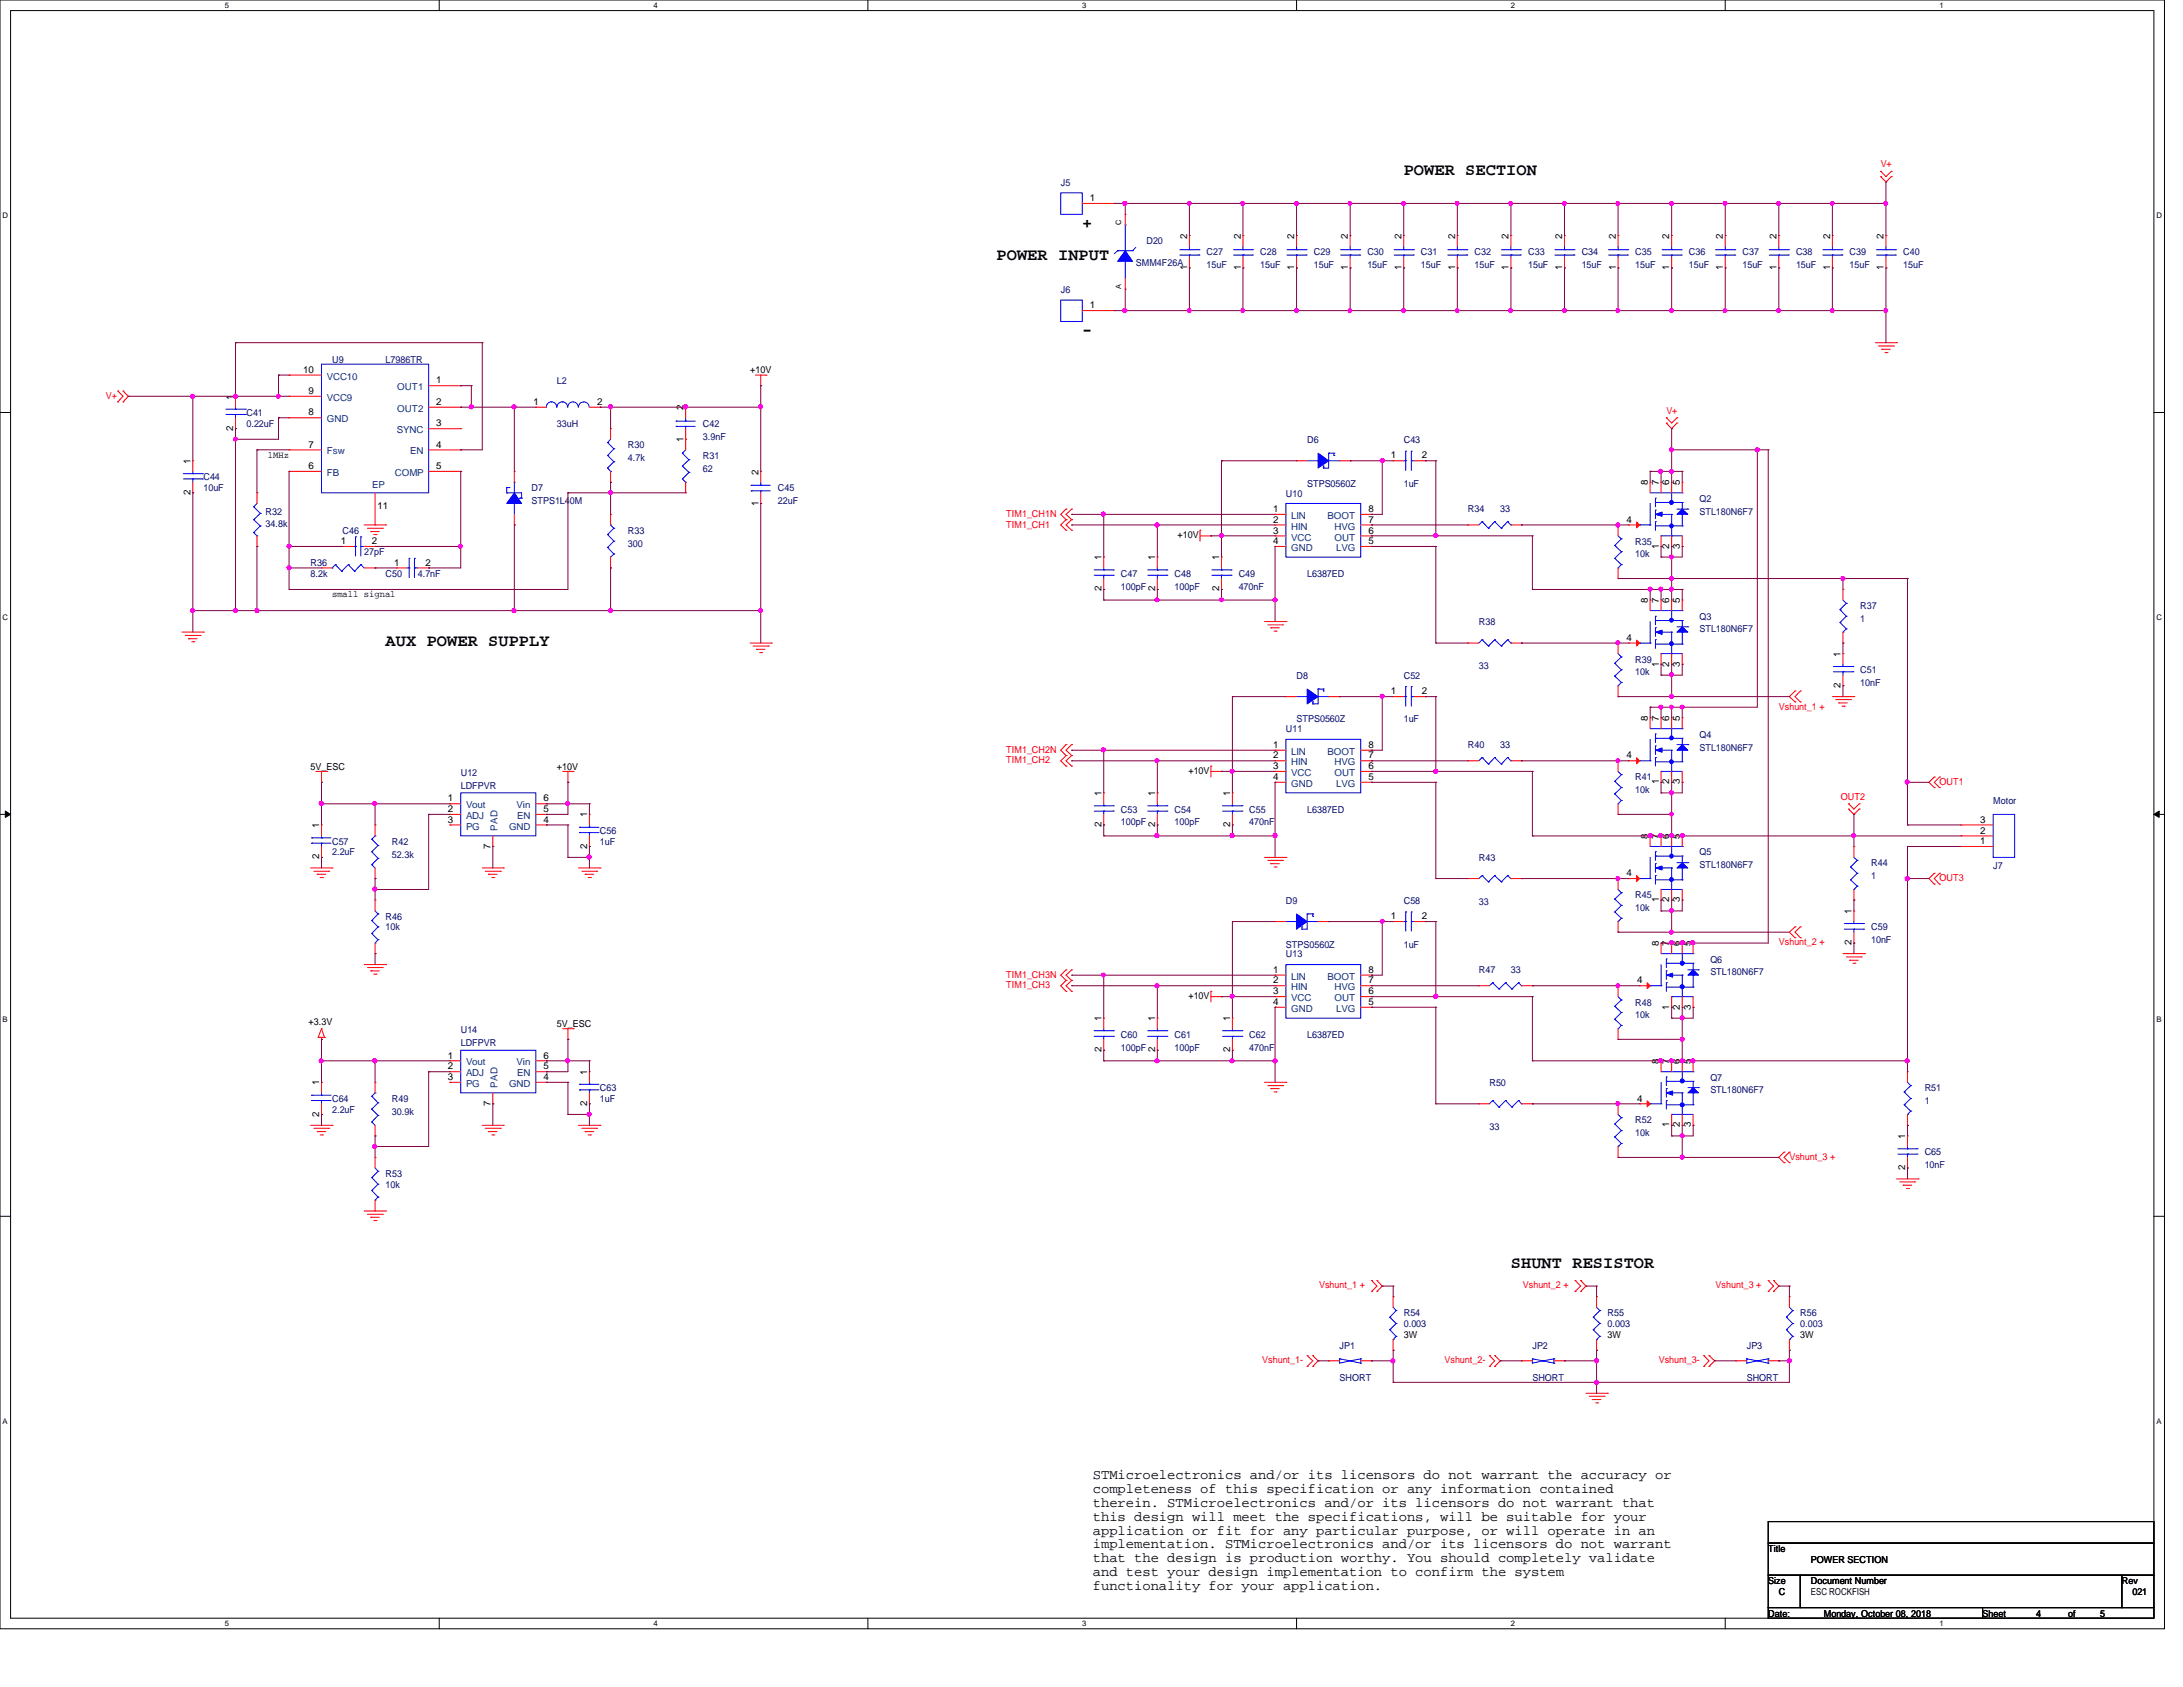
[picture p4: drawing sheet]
<svg xmlns="http://www.w3.org/2000/svg" width="279mm" height="216mm" viewBox="0 0 279 216" stroke-linecap="round" stroke-linejoin="round" font-family="sans-serif">
<defs><g id="words">
<g font-size="2.2">
<text x="179.7" y="22.4">POWER SECTION</text>
<text x="138.5" y="29.2">+</text>
<text x="127.6" y="33.3">POWER INPUT</text>
<text x="138.5" y="42.9">-</text>
<text x="49.4" y="82.7">AUX POWER SUPPLY</text>
<text x="193.4" y="162.2">SHUNT RESISTOR</text>
</g>
<g font-size="1.8">
<text x="139.9" y="189.3">STMicroelectronics and/or its licensors do not warrant the accuracy or</text>
<text x="139.9" y="191.1">completeness of this specification or any information contained</text>
<text x="139.9" y="192.8">therein. STMicroelectronics and/or its licensors do not warrant that</text>
<text x="139.9" y="194.6">this design will meet the specifications, will be suitable for your</text>
<text x="139.9" y="196.4">application or fit for any particular purpose, or will operate in an</text>
<text x="139.9" y="198.2">implementation. STMicroelectronics and/or its licensors do not warrant</text>
<text x="139.9" y="199.9">that the design is production worthy. You should completely validate</text>
<text x="139.9" y="201.7">and test your design implementation to confirm the system</text>
<text x="139.9" y="203.5">functionality for your application.</text>
</g>
<g font-size="1.2" fill="#000080">
<text x="135.8" y="23.7">J5</text>
<text x="145.4" y="34">SMM4F26A</text>
<text x="146.7" y="31.3">D20</text>
<text x="154.4" y="32.7">C27</text>
<text x="154.4" y="34.3">15uF</text>
<text x="161.3" y="32.7">C28</text>
<text x="161.3" y="34.3">15uF</text>
<text x="168.1" y="32.7">C29</text>
<text x="168.1" y="34.3">15uF</text>
<text x="175" y="32.7">C30</text>
<text x="175" y="34.3">15uF</text>
<text x="181.9" y="32.7">C31</text>
<text x="181.9" y="34.3">15uF</text>
<text x="188.7" y="32.7">C32</text>
<text x="188.7" y="34.3">15uF</text>
<text x="195.6" y="32.7">C33</text>
<text x="195.6" y="34.3">15uF</text>
<text x="202.4" y="32.7">C34</text>
<text x="202.4" y="34.3">15uF</text>
<text x="209.3" y="32.7">C35</text>
<text x="209.3" y="34.3">15uF</text>
<text x="216.2" y="32.7">C36</text>
<text x="216.2" y="34.3">15uF</text>
<text x="223" y="32.7">C37</text>
<text x="223" y="34.3">15uF</text>
<text x="229.9" y="32.7">C38</text>
<text x="229.9" y="34.3">15uF</text>
<text x="236.7" y="32.7">C39</text>
<text x="236.7" y="34.3">15uF</text>
<text x="243.6" y="32.7">C40</text>
<text x="243.6" y="34.3">15uF</text>
<text x="135.8" y="37.5">J6</text>
<text x="42.5" y="46.4">U9</text>
<text x="49.4" y="46.4">L7986TR</text>
<text x="31.5" y="53.3">C41</text>
<text x="71.3" y="49.1">L2</text>
<text x="31.5" y="54.6">0.22uF</text>
<text x="71.3" y="54.6">33uH</text>
<text x="80.3" y="57.4">R30</text>
<text x="80.3" y="59">4.7k</text>
<text x="90" y="54.6">C42</text>
<text x="90" y="56.3">3.9nF</text>
<text x="90" y="58.7">R31</text>
<text x="167.3" y="56.7">D6</text>
<text x="179.7" y="56.7">C43</text>
<text x="26" y="61.5">C44</text>
<text x="26" y="62.9">10uF</text>
<text x="34" y="65.9">R32</text>
<text x="68" y="62.9">D7</text>
<text x="68" y="64.5">STPS1L40M</text>
<text x="90" y="60.4">62</text>
<text x="99.6" y="62.9">C45</text>
<text x="99.6" y="64.5">22uF</text>
<text x="164.6" y="63.5">U10</text>
<text x="167.3" y="62.3">STPS0560Z</text>
<text x="179.7" y="62.3">1uF</text>
<text x="187.9" y="65.6">R34</text>
<text x="192" y="65.6">33</text>
<text x="217.5" y="64.2">Q2</text>
<text x="217.5" y="65.9">STL180N6F7</text>
<text x="34" y="67.4">34.8k</text>
<text x="43.9" y="68.3">C46</text>
<text x="46.6" y="71.1">27pF</text>
<text x="80.3" y="68.3">R33</text>
<text x="80.3" y="70">300</text>
<text x="209.3" y="69.7">R35</text>
<text x="209.3" y="71.3">10k</text>
<text x="39.8" y="72.4">R36</text>
<text x="39.8" y="73.8">8.2k</text>
<text x="49.4" y="73.8">C50</text>
<text x="53.5" y="73.8">4.7nF</text>
<text x="143.5" y="73.8">C47</text>
<text x="143.5" y="75.5">100pF</text>
<text x="150.3" y="73.8">C48</text>
<text x="150.3" y="75.5">100pF</text>
<text x="158.5" y="73.8">C49</text>
<text x="158.5" y="75.5">470nF</text>
<text x="167.3" y="73.8">L6387ED</text>
<text x="238.1" y="77.9">R37</text>
<text x="189.3" y="80">R38</text>
<text x="217.5" y="79.3">Q3</text>
<text x="217.5" y="80.9">STL180N6F7</text>
<text x="238.1" y="79.6">1</text>
<text x="165.9" y="86.9">D8</text>
<text x="179.7" y="86.9">C52</text>
<text x="189.3" y="85.6">33</text>
<text x="209.3" y="84.8">R39</text>
<text x="209.3" y="86.4">10k</text>
<text x="238.1" y="86.1">C51</text>
<text x="238.1" y="87.8">10nF</text>
<text x="164.6" y="93.7">U11</text>
<text x="165.9" y="92.5">STPS0560Z</text>
<text x="179.7" y="92.5">1uF</text>
<text x="187.9" y="95.8">R40</text>
<text x="192" y="95.8">33</text>
<text x="217.5" y="94.4">Q4</text>
<text x="59" y="99.3">U12</text>
<text x="59" y="101">LDFPVR</text>
<text x="209.3" y="99.9">R41</text>
<text x="209.3" y="101.5">10k</text>
<text x="217.5" y="96.1">STL180N6F7</text>
<text x="76.8" y="106.7">C56</text>
<text x="143.5" y="104">C53</text>
<text x="143.5" y="105.6">100pF</text>
<text x="150.3" y="104">C54</text>
<text x="150.3" y="105.6">100pF</text>
<text x="159.9" y="104">C55</text>
<text x="159.9" y="105.6">470nF</text>
<text x="167.3" y="104">L6387ED</text>
<text x="255.1" y="102.9">Motor</text>
<text x="42.5" y="108.1">C57</text>
<text x="42.5" y="109.5">2.2uF</text>
<text x="50.2" y="108.1">R42</text>
<text x="50.2" y="109.8">52.3k</text>
<text x="76.8" y="108.1">1uF</text>
<text x="189.3" y="110.2">R43</text>
<text x="217.5" y="109.5">Q5</text>
<text x="217.5" y="111.1">STL180N6F7</text>
<text x="239.5" y="110.9">R44</text>
<text x="239.5" y="112.5">1</text>
<text x="255.1" y="111.3">J7</text>
<text x="49.4" y="117.7">R46</text>
<text x="49.4" y="119.1">10k</text>
<text x="164.6" y="115.7">D9</text>
<text x="179.7" y="115.7">C58</text>
<text x="189.3" y="115.8">33</text>
<text x="209.3" y="115">R45</text>
<text x="209.3" y="116.6">10k</text>
<text x="239.5" y="119.1">C59</text>
<text x="164.6" y="122.5">U13</text>
<text x="164.6" y="121.3">STPS0560Z</text>
<text x="179.7" y="121.3">1uF</text>
<text x="189.3" y="124.6">R47</text>
<text x="193.4" y="124.6">33</text>
<text x="218.9" y="123.2">Q6</text>
<text x="218.9" y="124.8">STL180N6F7</text>
<text x="239.5" y="120.7">10nF</text>
<text x="209.3" y="128.7">R48</text>
<text x="209.3" y="130.3">10k</text>
<text x="59" y="132.2">U14</text>
<text x="59" y="133.9">LDFPVR</text>
<text x="143.5" y="132.8">C60</text>
<text x="143.5" y="134.5">100pF</text>
<text x="150.3" y="132.8">C61</text>
<text x="150.3" y="134.5">100pF</text>
<text x="159.9" y="132.8">C62</text>
<text x="159.9" y="134.5">470nF</text>
<text x="167.3" y="132.8">L6387ED</text>
<text x="42.5" y="141">C64</text>
<text x="42.5" y="142.4">2.2uF</text>
<text x="50.2" y="141">R49</text>
<text x="50.2" y="142.7">30.9k</text>
<text x="76.8" y="139.7">C63</text>
<text x="76.8" y="141">1uF</text>
<text x="190.6" y="139">R50</text>
<text x="209.3" y="143.8">R52</text>
<text x="218.9" y="138.3">Q7</text>
<text x="218.9" y="139.9">STL180N6F7</text>
<text x="246.3" y="139.7">R51</text>
<text x="246.3" y="141.3">1</text>
<text x="190.6" y="144.6">33</text>
<text x="209.3" y="145.4">10k</text>
<text x="246.3" y="147.9">C65</text>
<text x="246.3" y="149.5">10nF</text>
<text x="49.4" y="150.6">R53</text>
<text x="49.4" y="152">10k</text>
<text x="171.4" y="172.6">JP1</text>
<text x="179.7" y="168.4">R54</text>
<text x="179.7" y="169.8">0.003</text>
<text x="196.1" y="172.6">JP2</text>
<text x="205.7" y="168.4">R55</text>
<text x="205.7" y="169.8">0.003</text>
<text x="223.6" y="172.6">JP3</text>
<text x="230.4" y="168.4">R56</text>
<text x="230.4" y="169.8">0.003</text>
<text x="171.4" y="176.7">SHORT</text>
<text x="196.1" y="176.7">SHORT</text>
<text x="223.6" y="176.7">SHORT</text>
</g>
<g font-size="1.2" fill="#f00">
<text x="240.7" y="21.4">V+</text>
<text x="13.5" y="51.1">V+</text>
<text x="213.3" y="53">V+</text>
<text x="128.8" y="67.5">TIM1_CH1</text>
<text x="128.8" y="66.1">TIM1_CH1N</text>
<text x="227.7" y="90.8">Vshunt_1 +</text>
<text x="128.8" y="97.7">TIM1_CH2</text>
<text x="128.8" y="96.3">TIM1_CH2N</text>
<text x="248.2" y="100.4">OUT1</text>
<text x="235.6" y="102.4">OUT2</text>
<text x="248.2" y="112.8">OUT3</text>
<text x="128.8" y="125.1">TIM1_CH3N</text>
<text x="227.7" y="121">Vshunt_2 +</text>
<text x="128.8" y="126.5">TIM1_CH3</text>
<text x="229" y="148.4">Vshunt_3 +</text>
<text x="168.8" y="164.9">Vshunt_1 +</text>
<text x="194.9" y="164.9">Vshunt_2 +</text>
<text x="219.6" y="164.9">Vshunt_3 +</text>
<text x="161.5" y="174.5">Vshunt_1-</text>
<text x="184.9" y="174.5">Vshunt_2-</text>
<text x="212.3" y="174.5">Vshunt_3-</text>
</g>
<g font-size="1.2">
<text x="139.5" y="25.7">1</text>
<text x="151.9" y="34.5" transform="rotate(-90 151.9 34.5)">1</text>
<text x="151.9" y="30.6" transform="rotate(-90 151.9 30.6)">2</text>
<text x="158.8" y="34.5" transform="rotate(-90 158.8 34.5)">1</text>
<text x="158.8" y="30.6" transform="rotate(-90 158.8 30.6)">2</text>
<text x="165.7" y="34.5" transform="rotate(-90 165.7 34.5)">1</text>
<text x="165.7" y="30.6" transform="rotate(-90 165.7 30.6)">2</text>
<text x="172.5" y="34.5" transform="rotate(-90 172.5 34.5)">1</text>
<text x="172.5" y="30.6" transform="rotate(-90 172.5 30.6)">2</text>
<text x="179.4" y="34.5" transform="rotate(-90 179.4 34.5)">1</text>
<text x="179.4" y="30.6" transform="rotate(-90 179.4 30.6)">2</text>
<text x="186.2" y="34.5" transform="rotate(-90 186.2 34.5)">1</text>
<text x="186.2" y="30.6" transform="rotate(-90 186.2 30.6)">2</text>
<text x="193.1" y="34.5" transform="rotate(-90 193.1 34.5)">1</text>
<text x="193.1" y="30.6" transform="rotate(-90 193.1 30.6)">2</text>
<text x="199.9" y="34.5" transform="rotate(-90 199.9 34.5)">1</text>
<text x="199.9" y="30.6" transform="rotate(-90 199.9 30.6)">2</text>
<text x="206.8" y="34.5" transform="rotate(-90 206.8 34.5)">1</text>
<text x="206.8" y="30.6" transform="rotate(-90 206.8 30.6)">2</text>
<text x="213.7" y="34.5" transform="rotate(-90 213.7 34.5)">1</text>
<text x="213.7" y="30.6" transform="rotate(-90 213.7 30.6)">2</text>
<text x="220.5" y="34.5" transform="rotate(-90 220.5 34.5)">1</text>
<text x="220.5" y="30.6" transform="rotate(-90 220.5 30.6)">2</text>
<text x="227.4" y="34.5" transform="rotate(-90 227.4 34.5)">1</text>
<text x="227.4" y="30.6" transform="rotate(-90 227.4 30.6)">2</text>
<text x="234.2" y="34.5" transform="rotate(-90 234.2 34.5)">1</text>
<text x="234.2" y="30.6" transform="rotate(-90 234.2 30.6)">2</text>
<text x="241.1" y="34.5" transform="rotate(-90 241.1 34.5)">1</text>
<text x="241.1" y="30.6" transform="rotate(-90 241.1 30.6)">2</text>
<text x="139.5" y="39.5">1</text>
<text x="38.8" y="47.7">10</text>
<text x="96" y="47.8">+10V</text>
<text x="29.8" y="51.1" transform="rotate(-90 29.8 51.1)">1</text>
<text x="39.5" y="53.2">8</text>
<text x="39.5" y="50.4">9</text>
<text x="55.8" y="51.8">2</text>
<text x="55.8" y="49.1">1</text>
<text x="68.3" y="51.8">1</text>
<text x="76.4" y="51.8">2</text>
<text x="87.5" y="52.5" transform="rotate(-90 87.5 52.5)">2</text>
<text x="24.4" y="59.4" transform="rotate(-90 24.4 59.4)">1</text>
<text x="29.8" y="55.1" transform="rotate(-90 29.8 55.1)">2</text>
<text x="34.3" y="58.6">1MHz</text>
<text x="39.5" y="57.3">7</text>
<text x="55.8" y="57.3">4</text>
<text x="55.8" y="54.6">3</text>
<text x="87.5" y="56.5" transform="rotate(-90 87.5 56.5)">1</text>
<text x="178" y="58.7">1</text>
<text x="182" y="58.7">2</text>
<text x="24.4" y="63.4" transform="rotate(-90 24.4 63.4)">2</text>
<text x="39.5" y="60">6</text>
<text x="48.3" y="65.2">11</text>
<text x="55.8" y="60">5</text>
<text x="97.1" y="64.7" transform="rotate(-90 97.1 64.7)">1</text>
<text x="97.1" y="60.7" transform="rotate(-90 97.1 60.7)">2</text>
<text x="162.9" y="65.5">1</text>
<text x="175.1" y="65.5">8</text>
<text x="210.9" y="62.1" transform="rotate(-90 210.9 62.1)">8</text>
<text x="212.3" y="62.1" transform="rotate(-90 212.3 62.1)">7</text>
<text x="213.7" y="62.1" transform="rotate(-90 213.7 62.1)">6</text>
<text x="215" y="62.1" transform="rotate(-90 215 62.1)">5</text>
<text x="43.6" y="69.6">1</text>
<text x="47.6" y="69.6">2</text>
<text x="141" y="71.7" transform="rotate(-90 141 71.7)">1</text>
<text x="147.8" y="71.7" transform="rotate(-90 147.8 71.7)">1</text>
<text x="150.7" y="68.9">+10V</text>
<text x="156" y="71.7" transform="rotate(-90 156 71.7)">1</text>
<text x="162.9" y="66.9">2</text>
<text x="162.9" y="68.3">3</text>
<text x="162.9" y="69.6">4</text>
<text x="175.1" y="69.6">5</text>
<text x="175.1" y="68.3">6</text>
<text x="175.1" y="66.9">7</text>
<text x="208.2" y="66.9">4</text>
<text x="212.3" y="70.2" transform="rotate(-90 212.3 70.2)">1</text>
<text x="213.7" y="70.2" transform="rotate(-90 213.7 70.2)">2</text>
<text x="215" y="70.2" transform="rotate(-90 215 70.2)">3</text>
<text x="42.5" y="76.5">small signal</text>
<text x="50.5" y="72.4">1</text>
<text x="54.4" y="72.4">2</text>
<text x="141" y="75.7" transform="rotate(-90 141 75.7)">2</text>
<text x="147.8" y="75.7" transform="rotate(-90 147.8 75.7)">2</text>
<text x="156" y="75.7" transform="rotate(-90 156 75.7)">2</text>
<text x="210.9" y="77.2" transform="rotate(-90 210.9 77.2)">8</text>
<text x="212.3" y="77.2" transform="rotate(-90 212.3 77.2)">7</text>
<text x="213.7" y="77.2" transform="rotate(-90 213.7 77.2)">6</text>
<text x="215" y="77.2" transform="rotate(-90 215 77.2)">5</text>
<text x="208.2" y="82">4</text>
<text x="178" y="88.9">1</text>
<text x="182" y="88.9">2</text>
<text x="212.3" y="85.3" transform="rotate(-90 212.3 85.3)">1</text>
<text x="213.7" y="85.3" transform="rotate(-90 213.7 85.3)">2</text>
<text x="215" y="85.3" transform="rotate(-90 215 85.3)">3</text>
<text x="235.6" y="88.1" transform="rotate(-90 235.6 88.1)">2</text>
<text x="235.6" y="84" transform="rotate(-90 235.6 84)">1</text>
<text x="162.9" y="95.7">1</text>
<text x="175.1" y="95.7">8</text>
<text x="210.9" y="92.3" transform="rotate(-90 210.9 92.3)">8</text>
<text x="212.3" y="92.3" transform="rotate(-90 212.3 92.3)">7</text>
<text x="213.7" y="92.3" transform="rotate(-90 213.7 92.3)">6</text>
<text x="215" y="92.3" transform="rotate(-90 215 92.3)">5</text>
<text x="39.8" y="98.5">5V_ESC</text>
<text x="71.3" y="98.5">+10V</text>
<text x="141" y="101.9" transform="rotate(-90 141 101.9)">1</text>
<text x="147.8" y="101.9" transform="rotate(-90 147.8 101.9)">1</text>
<text x="152.1" y="99.1">+10V</text>
<text x="157.4" y="101.9" transform="rotate(-90 157.4 101.9)">1</text>
<text x="162.9" y="97.1">2</text>
<text x="162.9" y="98.4">3</text>
<text x="162.9" y="99.8">4</text>
<text x="175.1" y="99.8">5</text>
<text x="175.1" y="98.4">6</text>
<text x="175.1" y="97.1">7</text>
<text x="208.2" y="97.1">4</text>
<text x="212.3" y="100.4" transform="rotate(-90 212.3 100.4)">1</text>
<text x="213.7" y="100.4" transform="rotate(-90 213.7 100.4)">2</text>
<text x="215" y="100.4" transform="rotate(-90 215 100.4)">3</text>
<text x="40.9" y="106" transform="rotate(-90 40.9 106)">1</text>
<text x="57.3" y="102.6">1</text>
<text x="57.3" y="103.9">2</text>
<text x="57.3" y="105.3">3</text>
<text x="69.6" y="105.3">4</text>
<text x="69.6" y="103.9">5</text>
<text x="69.6" y="102.6">6</text>
<text x="75.1" y="104.6" transform="rotate(-90 75.1 104.6)">1</text>
<text x="141" y="105.9" transform="rotate(-90 141 105.9)">2</text>
<text x="147.8" y="105.9" transform="rotate(-90 147.8 105.9)">2</text>
<text x="157.4" y="105.9" transform="rotate(-90 157.4 105.9)">2</text>
<text x="210.9" y="107.4" transform="rotate(-90 210.9 107.4)">8</text>
<text x="212.3" y="107.4" transform="rotate(-90 212.3 107.4)">7</text>
<text x="213.7" y="107.4" transform="rotate(-90 213.7 107.4)">6</text>
<text x="215" y="107.4" transform="rotate(-90 215 107.4)">5</text>
<text x="253.4" y="106.7">2</text>
<text x="253.4" y="105.3">3</text>
<text x="40.9" y="110" transform="rotate(-90 40.9 110)">2</text>
<text x="62.8" y="108.6" transform="rotate(-90 62.8 108.6)">7</text>
<text x="75.1" y="108.6" transform="rotate(-90 75.1 108.6)">2</text>
<text x="208.2" y="112.1">4</text>
<text x="253.4" y="108">1</text>
<text x="178" y="117.6">1</text>
<text x="182" y="117.6">2</text>
<text x="212.3" y="115.5" transform="rotate(-90 212.3 115.5)">1</text>
<text x="213.7" y="115.5" transform="rotate(-90 213.7 115.5)">2</text>
<text x="215" y="115.5" transform="rotate(-90 215 115.5)">3</text>
<text x="237" y="117" transform="rotate(-90 237 117)">1</text>
<text x="162.9" y="124.5">1</text>
<text x="162.9" y="125.9">2</text>
<text x="175.1" y="125.9">7</text>
<text x="175.1" y="124.5">8</text>
<text x="209.5" y="125.9">4</text>
<text x="212.3" y="121.1" transform="rotate(-90 212.3 121.1)">8</text>
<text x="213.7" y="121.1" transform="rotate(-90 213.7 121.1)">7</text>
<text x="215" y="121.1" transform="rotate(-90 215 121.1)">6</text>
<text x="216.4" y="121.1" transform="rotate(-90 216.4 121.1)">5</text>
<text x="237" y="120.9" transform="rotate(-90 237 120.9)">2</text>
<text x="39.5" y="131.1">+3.3V</text>
<text x="71.3" y="131.4">5V_ESC</text>
<text x="141" y="130.7" transform="rotate(-90 141 130.7)">1</text>
<text x="147.8" y="130.7" transform="rotate(-90 147.8 130.7)">1</text>
<text x="152.1" y="127.8">+10V</text>
<text x="157.4" y="130.7" transform="rotate(-90 157.4 130.7)">1</text>
<text x="162.9" y="127.3">3</text>
<text x="162.9" y="128.6">4</text>
<text x="175.1" y="128.6">5</text>
<text x="175.1" y="127.3">6</text>
<text x="213.7" y="129.2" transform="rotate(-90 213.7 129.2)">1</text>
<text x="215" y="129.2" transform="rotate(-90 215 129.2)">2</text>
<text x="216.4" y="129.2" transform="rotate(-90 216.4 129.2)">3</text>
<text x="57.3" y="135.5">1</text>
<text x="57.3" y="136.9">2</text>
<text x="69.6" y="136.9">5</text>
<text x="69.6" y="135.5">6</text>
<text x="75.1" y="137.5" transform="rotate(-90 75.1 137.5)">1</text>
<text x="141" y="134.7" transform="rotate(-90 141 134.7)">2</text>
<text x="147.8" y="134.7" transform="rotate(-90 147.8 134.7)">2</text>
<text x="157.4" y="134.7" transform="rotate(-90 157.4 134.7)">2</text>
<text x="212.3" y="136.2" transform="rotate(-90 212.3 136.2)">8</text>
<text x="213.7" y="136.2" transform="rotate(-90 213.7 136.2)">7</text>
<text x="215" y="136.2" transform="rotate(-90 215 136.2)">6</text>
<text x="216.4" y="136.2" transform="rotate(-90 216.4 136.2)">5</text>
<text x="40.9" y="142.9" transform="rotate(-90 40.9 142.9)">2</text>
<text x="40.9" y="138.9" transform="rotate(-90 40.9 138.9)">1</text>
<text x="57.3" y="138.2">3</text>
<text x="62.8" y="141.5" transform="rotate(-90 62.8 141.5)">7</text>
<text x="69.6" y="138.2">4</text>
<text x="75.1" y="141.5" transform="rotate(-90 75.1 141.5)">2</text>
<text x="209.5" y="141">4</text>
<text x="213.7" y="144.3" transform="rotate(-90 213.7 144.3)">1</text>
<text x="215" y="144.3" transform="rotate(-90 215 144.3)">2</text>
<text x="216.4" y="144.3" transform="rotate(-90 216.4 144.3)">3</text>
<text x="243.8" y="149.8" transform="rotate(-90 243.8 149.8)">2</text>
<text x="243.8" y="145.8" transform="rotate(-90 243.8 145.8)">1</text>
<text x="179.7" y="171.2">3W</text>
<text x="205.7" y="171.2">3W</text>
<text x="230.4" y="171.2">3W</text>
<text x="226.3" y="198.6">Title</text>
<text x="226.3" y="202.7">Size</text>
<text x="231.8" y="202.7">Document Number</text>
<text x="231.8" y="200">POWER SECTION</text>
<text x="271.6" y="202.7">Rev</text>
<text x="226.3" y="206.9">Date:</text>
<text x="227.7" y="204.1">C</text>
<text x="231.8" y="204.1">ESC ROCKFISH</text>
<text x="233.4" y="206.9">Monday, October 08, 2018</text>
<text x="253.7" y="206.9">Sheet</text>
<text x="260.6" y="206.9">4</text>
<text x="264.7" y="206.9">of</text>
<text x="268.8" y="206.9">5</text>
<text x="272.9" y="204.1">021</text>
</g>
<g font-size="1.2" fill="#004080">
<text x="41.8" y="51.3">VCC9</text>
<text x="41.8" y="48.6">VCC10</text>
<text x="50.8" y="52.7">OUT2</text>
<text x="50.8" y="50">OUT1</text>
<text x="41.8" y="58.2">Fsw</text>
<text x="41.8" y="54.1">GND</text>
<text x="50.8" y="55.5">SYNC</text>
<text x="52.5" y="58.2">EN</text>
<text x="41.8" y="60.9">FB</text>
<text x="47.6" y="62.4">EP</text>
<text x="50.5" y="60.9">COMP</text>
<text x="165.3" y="66.4">LIN</text>
<text x="165.3" y="67.8">HIN</text>
<text x="165.3" y="69.2">VCC</text>
<text x="165.3" y="70.5">GND</text>
<text x="169.9" y="66.4">BOOT</text>
<text x="170.8" y="69.2">OUT</text>
<text x="170.8" y="67.8">HVG</text>
<text x="171" y="70.5">LVG</text>
<text x="165.3" y="96.6">LIN</text>
<text x="165.3" y="98">HIN</text>
<text x="165.3" y="99.3">VCC</text>
<text x="165.3" y="100.7">GND</text>
<text x="169.9" y="96.6">BOOT</text>
<text x="170.8" y="99.3">OUT</text>
<text x="170.8" y="98">HVG</text>
<text x="171" y="100.7">LVG</text>
<text x="59.6" y="103.5">Vout</text>
<text x="59.6" y="104.8">ADJ</text>
<text x="59.6" y="106.2">PG</text>
<text x="63.7" y="106.3" transform="rotate(-90 63.7 106.3)">PAD</text>
<text x="65.2" y="106.2">GND</text>
<text x="66.1" y="103.5">Vin</text>
<text x="66.2" y="104.8">EN</text>
<text x="165.3" y="125.4">LIN</text>
<text x="169.9" y="125.4">BOOT</text>
<text x="165.3" y="126.7">HIN</text>
<text x="165.3" y="128.1">VCC</text>
<text x="165.3" y="129.5">GND</text>
<text x="170.8" y="128.1">OUT</text>
<text x="170.8" y="126.7">HVG</text>
<text x="171" y="129.5">LVG</text>
<text x="59.6" y="136.4">Vout</text>
<text x="59.6" y="137.8">ADJ</text>
<text x="66.1" y="136.4">Vin</text>
<text x="66.2" y="137.8">EN</text>
<text x="59.6" y="139.1">PG</text>
<text x="63.7" y="139.2" transform="rotate(-90 63.7 139.2)">PAD</text>
<text x="65.2" y="139.1">GND</text>
</g>
<g font-size="1">
<text x="28.8" y="1">5</text>
<text x="83.7" y="1">4</text>
<text x="138.5" y="1">3</text>
<text x="193.4" y="1">2</text>
<text x="248.2" y="1">1</text>
<text x=".3" y="27.9">D</text>
<text x="276" y="27.9">D</text>
<text x=".3" y="79.4">C</text>
<text x="276" y="79.4">C</text>
<text x=".3" y="130.8">B</text>
<text x="276" y="130.8">B</text>
<text x=".3" y="182.2">A</text>
<text x="276" y="182.2">A</text>
<text x="28.8" y="208.1">5</text>
<text x="83.7" y="208.1">4</text>
<text x="138.5" y="208.1">3</text>
<text x="193.4" y="208.1">2</text>
<text x="248.2" y="208.1">1</text>
</g>
<g font-size=".9">
<text x="143.5" y="28.8" transform="rotate(-90 143.5 28.8)">C</text>
<text x="143.5" y="37" transform="rotate(-90 143.5 37)">A</text>
</g>
</g></defs>
<path d="M0 0h277v208.4h-277zM1.4 1.4h274.3v205.7h-274.3z" fill="none" stroke="#000" stroke-width=".13"/>
<g fill="#fff">
<path d="M28.8 .1h.5v1.1h-.5z"/>
<path d="M28.8 207.2h.5v1.1h-.5z"/>
</g>
<path d="M56.2 0v1.4M56.2 207.1v1.3" fill="none" stroke="#000" stroke-width=".13"/>
<g fill="#fff">
<path d="M83.7 .1h.5v1.1h-.5z"/>
<path d="M83.7 207.2h.5v1.1h-.5z"/>
</g>
<path d="M111.1 0v1.4M111.1 207.1v1.3" fill="none" stroke="#000" stroke-width=".13"/>
<g fill="#fff">
<path d="M138.5 .1h.6v1.1h-.6z"/>
<path d="M138.5 207.2h.6v1.1h-.6z"/>
</g>
<path d="M165.9 0v1.4M165.9 207.1v1.3" fill="none" stroke="#000" stroke-width=".13"/>
<g fill="#fff">
<path d="M193.4 .1h.5v1.1h-.5z"/>
<path d="M193.4 207.2h.5v1.1h-.5z"/>
</g>
<path d="M220.8 0v1.4M220.8 207.1v1.3" fill="none" stroke="#000" stroke-width=".13"/>
<g fill="#fff">
<path d="M248.2 .1h.6v1.1h-.6z"/>
<path d="M248.2 207.2h.6v1.1h-.6z"/>
<path d="M.3 27.1h.8v1.1h-.8z"/>
<path d="M276 27.1h.7v1.1h-.7z"/>
<path d="M.3 78.5h.8v1.1h-.8z"/>
<path d="M276 78.5h.7v1.1h-.7z"/>
</g>
<path d="M0 52.8h1.4M275.7 52.8h1.3" fill="none" stroke="#000" stroke-width=".13"/>
<g fill="#fff">
<path d="M.3 129.9h.7v1.1h-.7z"/>
<path d="M276 129.9h.6v1.1h-.6z"/>
</g>
<path d="M0 104.2h1.4M.7 103.8l.7 .4-.7 .4zM275.7 104.2l.7-.4v.8zM275.7 104.2h1.3" fill="none" stroke="#000" stroke-width=".13"/>
<path d="M.7 103.8l.7 .4-.7 .4zM275.7 104.2l.7-.4v.8z" fill="#000"/>
<g fill="#fff">
<path d="M.3 181.4h.7v1.1h-.7z"/>
<path d="M276 181.4h.6v1.1h-.6z"/>
</g>
<path d="M0 155.7h1.4M275.7 155.7h1.3M226.3 194.7h49.4v2.8h-49.4zM226.3 197.5h49.4v4.1h-49.4zM226.3 201.6h4.1v4.1h-4.1zM226.3 205.7h27.4v1.4h-27.4zM230.4 201.6h41.2v4.1h-41.2zM253.7 205.7h22v1.4h-22zM271.6 201.6h4.1v4.1h-4.1z" fill="none" stroke="#000" stroke-width=".13"/>
<g fill="none" stroke="#f00" stroke-width=".13">
<path d="M165.9 34.3h.1M165.9 30.1h.1M165.9 30.1v1.4M165.9 32.9v1.4M172.8 34.3h.1M172.8 30.1h.1M172.8 30.1v1.4M172.8 32.9v1.4M240.7 22.6h.1M240.7 21.9h.1M240.7 22.6l.7 .7 .7-.7M240.7 21.9l.7 .7 .7-.7"/>
<path d="M242.1 22.6h.1M242.1 21.9h.1M15.1 50h.1M15.1 51.4h.1M15.1 50l.6 .7-.6 .7M15.7 51.4h.1M15.7 50h.1M15.7 50l.7 .7-.7 .7M96.7 48h1.3M97.4 49.4h.1M97.4 48v1.4M98 48h.1"/>
<path d="M213.3 54.1h.1M213.3 53.5h.1M213.3 54.1l.7 .8 .6-.8M213.3 53.5l.7 .6 .6-.6M214.6 54.1h.1M214.6 53.5h.1M240 43.9h2.7M240.4 44.3h2M240.8 44.7h.1M240.8 44.7h1.1M241.3 45.1h.2M241.5 45.1h.1"/>
<path d="M242.4 44.3h.1M242.7 43.9h.1M32.9 63.1h.1M32.9 69.9h.1M32.9 63.1v1.3M32.9 68.6v1.3M46.6 67.2h2.8M47 67.6h1.9M47.5 68h.1M47.5 68h1.1M47.8 68.4h.3M48.1 68.4h.1"/>
<path d="M48.9 67.6h.1M49.4 67.2h.1M136.4 66.5h.1M136.4 67.9h.1M136.4 65.2h.1M136.4 66.5l-.6 .7 .6 .7M136.4 65.2l-.6 .6 .6 .7M137.2 66.5h.1M137.2 67.9h.1M137.2 65.2h.1M137.2 66.5l-.8 .7 .8 .7M137.2 65.2l-.8 .6 .8 .7"/>
<path d="M141.3 71.3h.1M141.3 75.4h.1M141.3 71.3v1.4M141.3 74v1.4M153.6 67.9h.1M153.6 68.6h1.4M153.6 67.9v1.4M155 68.6h.1M161.8 79.5h2.8M162.3 80h1.9M164.2 80h.1M164.6 79.5h.1"/>
<path d="M23.3 80.9h2.7M23.7 81.3h1.9M24.1 81.7h.1M24.1 81.7h1.1M24.6 82.1h.2M24.8 82.1h.1M25.6 81.3h.1M26 80.9h.1M40.4 98.7h1.4M41.1 98.7v1.4M41.8 98.7h.1M72 98.7h1.4"/>
<path d="M72.7 98.7v1.4M73.4 98.7h.1M96 82.3h2.7M96.4 82.7h1.9M96.8 83.1h.1M96.8 83.1h1.1M97.2 83.5h.3M97.5 83.5h.1M98.3 82.7h.1M98.7 82.3h.1M136.4 96.7h.1M136.4 98h.1"/>
<path d="M136.4 95.3h.1M136.4 96.7l-.6 .7 .6 .6M136.4 95.3l-.6 .7 .6 .7M137.2 96.7h.1M137.2 98h.1M137.2 95.3h.1M137.2 96.7l-.8 .7 .8 .6M137.2 95.3l-.8 .7 .8 .7M155 98h.1M155 98.7h1.3M155 98v1.4M156.3 98.7h.1"/>
<path d="M162.6 80.3h.1M162.6 80.3h1.1M163.1 80.8h.2M163.3 80.8h.1M229.7 88.4h.1M229.7 89.8h.1M229.7 88.4l-.7 .8 .7 .6M230.4 89.8h.1M230.4 88.4h.1M230.4 88.4l-.7 .8 .7 .6M234.5 89.2h2.8M234.9 89.5h2"/>
<path d="M235.3 90h.1M235.3 90h1.1M235.8 90.4h.3M236.1 90.4h.1M236.9 89.5h.1M237.3 89.2h.1M247.6 99.4h.1M247.6 99.4l-.7 .7 .7 .7M248.2 99.4h.1M248.2 99.4l-.6 .7 .6 .7M39.8 111.1h2.7M40.2 111.5h1.9"/>
<path d="M40.6 111.9h.1M40.6 111.9h1.1M41 112.3h.3M41.1 100.1h.1M41.3 112.3h.1M42.1 111.5h.1M42.5 111.1h.1M61.7 111.1h2.7M62.1 111.5h2M62.5 111.9h.1M62.5 111.9h1.1M62.9 112.3h.3"/>
<path d="M63.2 112.3h.1M64.1 111.5h.1M64.4 111.1h.1M72.7 100.1h.1M74 111.1h2.8M74.5 111.5h1.9M74.9 111.9h.1M74.9 111.9h1.1M75.3 112.3h.3M75.6 112.3h.1M76.4 111.5h.1M76.8 111.1h.1"/>
<path d="M161.8 109.7h2.8M162.3 110.1h1.9M162.6 110.5h.1M162.6 110.5h1.1M163.1 111h.2M163.3 111h.1M164.2 110.1h.1M164.6 109.7h.1M229.7 118.6h.1M229.7 118.6l-.7 .7 .7 .7M230.4 118.6h.1M230.4 118.6l-.7 .7 .7 .7"/>
<path d="M236.6 103.5h.1M236.6 102.9h.1M236.6 103.5l.7 .7 .7-.7M236.6 102.9l.7 .6 .7-.6M237.3 108.3h.1M237.3 115.2h.1M237.3 108.3v1.4M237.3 113.8v1.4M238 103.5h.1M238 102.9h.1M247.6 100.8h.1M247.6 111.8h.1"/>
<path d="M247.6 113.2h.1M247.6 111.8l-.7 .6 .7 .8M248.2 100.8h.1M248.2 113.2h.1M248.2 111.8h.1M248.2 111.8l-.6 .6 .6 .8M40.7 132.8h.1M40.7 132.8h.8M41.1 133h.1M41.1 131.7h.1M41.1 132.8v.2M41.1 131.7l-.4 1.1"/>
<path d="M41.1 131.7l.4 1.1M41.5 132.8h.1M46.6 123.4h2.8M47 123.8h1.9M47.5 124.2h.1M47.5 124.2h1.1M47.8 124.7h.3M48.1 124.7h.1M48.9 123.8h.1M49.4 123.4h.1M72 131.7h1.4M72.7 133h.1"/>
<path d="M72.7 131.7v1.3M73.4 131.7h.1M136.4 125.5h.1M136.4 126.9h.1M136.4 124.1h.1M136.4 125.5l-.6 .7 .6 .7M136.4 124.1l-.6 .7 .6 .7M137.2 125.5h.1M137.2 126.9h.1M137.2 124.1h.1M137.2 125.5l-.8 .7 .8 .7M137.2 124.1l-.8 .7 .8 .7"/>
<path d="M155 126.9h.1M155 126.9v1.3M155 127.6h1.3M156.3 127.6h.1M161.8 138.5h2.8M162.3 138.9h1.9M162.6 139.3h.1M162.6 139.3h1.1M163.1 139.7h.2M163.3 139.7h.1M164.2 138.9h.1M164.6 138.5h.1"/>
<path d="M229.7 120h.1M230.4 120h.1M235.9 122h2.7M236.3 122.5h1.9M236.7 122.9h.1M236.7 122.9h1.1M237.2 123.3h.2M237.4 123.3h.1M238.2 122.5h.1M238.6 122h.1M39.8 144h2.7M40.2 144.4h1.9"/>
<path d="M40.6 144.8h.1M40.6 144.8h1.1M41 145.2h.3M41.3 145.2h.1M42.1 144.4h.1M42.5 144h.1M46.6 155h2.8M47 155.4h1.9M47.5 155.8h.1M47.5 155.8h1.1M47.8 156.2h.3M48.1 156.2h.1"/>
<path d="M48.9 155.4h.1M49.4 155h.1M61.7 144h2.7M62.1 144.4h2M62.5 144.8h.1M62.5 144.8h1.1M62.9 145.2h.3M63.2 145.2h.1M64.1 144.4h.1M64.4 144h.1M74 144h2.8M74.5 144.4h1.9"/>
<path d="M74.9 144.8h.1M74.9 144.8h1.1M75.3 145.2h.3M75.6 145.2h.1M76.4 144.4h.1M76.8 144h.1M228.3 147.4h.1M228.3 148.8h.1M228.3 147.4l-.6 .7 .6 .7M229 148.8h.1M229 147.4h.1M229 147.4l-.7 .7 .7 .7"/>
<path d="M242.7 150.9h2.8M243.2 151.3h1.9M243.6 151.7h.1M243.6 151.7h1.1M244 152.1h.3M244.3 152.1h.1M245.1 151.3h.1M245.5 150.9h.1M167.3 173.5h.1M167.3 174.9h.1M167.3 173.5l.7 .7-.7 .7M168 174.9h.1"/>
<path d="M168 173.5h.1M168 173.5l.7 .7-.7 .7M175.6 163.9h.1M175.6 165.3h.1M175.6 163.9l.6 .7-.6 .7M176.2 165.3h.1M176.2 163.9h.1M176.2 163.9l.7 .7-.7 .7M190.6 173.5h.1M190.6 174.9h.1M190.6 173.5l.7 .7-.7 .7M191.3 174.9h.1"/>
<path d="M191.3 173.5h.1M191.3 173.5l.7 .7-.7 .7M201.6 163.9h.1M201.6 165.3h.1M201.6 163.9l.7 .7-.7 .7M202.3 165.3h.1M202.3 163.9h.1M202.3 163.9l.7 .7-.7 .7M203 178.3h2.7M203.4 178.7h1.9M203.8 179.1h.1M203.8 179.1h1.1"/>
<path d="M204.2 179.5h.3M204.5 179.5h.1M205.3 178.7h.1M205.7 178.3h.1M218.1 173.5h.1M218.1 174.9h.1M218.1 173.5l.6 .7-.6 .7M218.7 174.9h.1M218.7 173.5h.1M218.7 173.5l.8 .7-.8 .7M226.3 163.9h.1M226.3 165.3h.1"/>
<path d="M226.3 163.9l.7 .7-.7 .7M227 165.3h.1M227 163.9h.1M227 163.9l.7 .7-.7 .7"/>
</g>
<g fill="none" stroke="#00f" stroke-width=".13">
<path d="M164.7 32h2.5M164.7 32.6h2.5M165.9 32.6h.1M165.9 32h.1M165.9 31.5v.5M165.9 32.6v.3M167.2 32h.1M167.2 32.6h.1M171.6 32h2.4M171.6 32.6h2.4M172.8 32.6h.1M172.8 32h.1"/>
<path d="M172.8 31.5v.5M172.8 32.6v.3M174 32h.1M174 32.6h.1M32.5 64.9h.1M32.5 66.5h.1M32.5 68.2h.1M32.5 64.9l.8 .8M32.5 66.5l.8 .8M32.5 68.2l.4 .4M32.9 68.6h.1M32.9 64.4l-.4 .5"/>
<path d="M33.3 65.7h.1M33.3 67.3h.1M33.3 65.7l-.8 .8M33.3 67.3l-.8 .9M140 73.6h2.5M140 72.9h2.5M141.3 72.9h.1M141.3 73.6h.1M141.3 72.7v.2M141.3 73.6v.4M142.5 73.6h.1M142.5 72.9h.1"/>
<path d="M236.9 111h.1M236.9 112.6h.1M236.9 111l.8 .8M236.9 112.6l.8 .8M237.3 113.8h.1M237.3 109.7l.4 .4M237.7 110.1h.1M237.7 111.8h.1M237.7 113.4h.1M237.7 110.1l-.8 .9M237.7 111.8l-.8 .8M237.7 113.4l-.4 .4"/>
</g>
<path d="M216 124.8l.7-.7 .7 .7z" fill="#00f"/>
<g fill="none" stroke="#00f" stroke-width=".13">
<path d="M211.2 126.2h.1M211.2 126.2h1.4M212.6 126.2h.1M212.6 123.4v2.8M213.3 125.8h.1M213.3 124.2h.1M213.3 122.7h.1M213.3 123.3h.1M213.3 122.7v1.1M213.3 124.2v1.1M213.3 125.8v1.1M213.3 126.3h3.4"/>
<path d="M213.3 123.3h3.4M214 124.8h1.3M215.3 123.3h.1M215.3 124.8h.1M215.3 127.6h.1M215.3 122v1.3M215.3 124.8v2.8M216 124.8l.7-.7 .7 .7zM216 124.1h1.4M216.7 126.3h.1M216.7 124.8h.1M216.7 123.3h.1"/>
<path d="M216.7 123.3v.8M216.7 124.8v1.5M217.4 124.1h.1"/>
</g>
<circle cx="215.3" cy="123.3" r=".26" fill="#00f"/>
<circle cx="215.3" cy="123.3" r=".26" fill="none" stroke="#00f" stroke-width=".13"/>
<circle cx="215.3" cy="126.3" r=".26" fill="#00f"/>
<circle cx="215.3" cy="126.3" r=".26" fill="none" stroke="#00f" stroke-width=".13"/>
<path d="M213.3 124.8l.8-.3v.6z" fill="#00f"/>
<path d="M212.6 122h4.1M213.3 124.8l.8-.3v.6zM214 127.6h.1M214 127.6h2.7M216.7 122h.1" fill="none" stroke="#00f" stroke-width=".13"/>
<path d="M215.3 120.7h.1M215.3 120.7v1.3" fill="none" stroke="#f00" stroke-width=".13"/>
<path d="M210.8 125.8l.4 .4-.4 .3z" fill="#f00"/>
<g fill="none" stroke="#f00" stroke-width=".13">
<path d="M138.5 39.8h4.1M142.6 39.8h.1M193.4 34.3h.1M193.4 30.1h.1M193.4 30.1v1.4M193.4 32.9v1.4M207.1 34.3h.1M207.1 30.1h.1M207.1 30.1v1.4M207.1 32.9v1.4M220.8 34.3h.1M220.8 30.1h.1"/>
<path d="M220.8 30.1v1.4M220.8 32.9v1.4M37 57.6h.1M37 53.5h.1M37 50.7h.1M37 48h.1M37 57.6h4.1M37 53.5h4.1M37 50.7h4.1M37 48h4.1M54.9 52.1h4.1M54.9 57.6h4.1"/>
<path d="M54.9 54.9h4.1M54.9 49.4h4.1M59 52.1h.1M59 57.6h.1M59 54.9h.1M59 49.4h.1M178.3 59h.1M178.3 59h1.4M181 59h1.4M182.4 59h.1M37 60.3h.1M37 60.3h4.1"/>
<path d="M48 67.2h.1M48 63.1v4.1M54.9 60.3h4.1M59 60.3h.1M163.2 65.8h.1M163.2 67.2h.1M163.2 68.6h.1M163.2 69.9h.1M163.2 65.8h1.4M163.2 67.2h1.4M163.2 68.6h1.4M163.2 69.9h1.4"/>
<path d="M174.2 65.8h1.4M174.2 67.2h1.4M174.2 68.6h1.4M174.2 69.9h1.4M175.6 69.9h.1M175.6 68.6h.1M175.6 67.2h.1M175.6 65.8h.1M41.1 138.5h.1M41.1 138.5v1.4M209.8 126.2h.1M209.8 126.2h1.4"/>
<path d="M210.8 125.8l.4 .4-.4 .3zM212.6 120.7h.1M212.6 120.7v1.3M214 128.9h.1M214 120.7h.1M214 120.7v1.3M214 127.6v1.3M215.3 128.9h.1M215.3 127.6v1.3M216.7 128.9h.1M216.7 120.7h.1M216.7 120.7v1.3"/>
<path d="M216.7 127.6v1.3M41.1 142.6h.1M41.1 141.3v1.3M48 148.1h.1M48 155h.1M48 148.1v1.4M48 153.6v1.4M207.1 141.3h.1M207.1 148.1h.1M207.1 141.3v1.3M207.1 146.7v1.4"/>
</g>
<g fill="none" stroke="#00f" stroke-width=".13">
<path d="M135.8 38.4h2.7v2.7h-2.7zM192.2 32h2.4M192.2 32.6h2.4M193.4 32.6h.1M193.4 32h.1M193.4 31.5v.5M193.4 32.6v.3M194.6 32h.1M194.6 32.6h.1M205.9 32h2.4M205.9 32.6h2.4M207.1 32.6h.1"/>
<path d="M207.1 32h.1M207.1 31.5v.5M207.1 32.6v.3M208.3 32h.1M208.3 32.6h.1M219.6 32h2.4M219.6 32.6h2.4M220.8 32.6h.1M220.8 32h.1M220.8 31.5v.5M220.8 32.6v.3M222 32h.1"/>
<path d="M222 32.6h.1M41.1 46.6h13.8v16.5h-13.8zM179.7 59h.2M179.9 59h.1M179.9 57.7h.1M179.9 57.7v2.5M180.6 57.7h.1M180.6 59h.1M180.6 59h.4M180.6 57.7v2.5M164.6 64.4h9.6v6.9h-9.6zM41.1 139.9v.3"/>
<path d="M39.9 140.8h.1M39.9 140.2h.1M39.9 140.8h2.5M39.9 140.2h2.5M41.1 140.2h.1M41.1 140.8h.1M41.1 140.8v.5M47.6 150.7h.1M47.6 152.4h.1M47.6 150.7l.8 .9M47.6 152.4l.8 .8M48 153.6h.1"/>
<path d="M48 149.5l.4 .4M48.4 149.9h.1M48.4 151.6h.1M48.4 153.2h.1M48.4 149.9l-.8 .8M48.4 151.6l-.8 .8M48.4 153.2l-.4 .4M206.7 143.8h.1M206.7 145.5h.1M206.7 143.8l.8 .9M206.7 145.5l.8 .8M207.1 146.7h.1"/>
<path d="M207.1 142.6l.4 .4M207.5 143h.1M207.5 144.7h.1M207.5 146.3h.1M207.5 143l-.8 .8M207.5 144.7l-.8 .8M207.5 146.3l-.4 .4"/>
</g>
<path d="M216 139.9l.7-.7 .7 .7z" fill="#00f"/>
<g fill="none" stroke="#00f" stroke-width=".13">
<path d="M212.6 138.5v2.8M213.3 139.3h.1M213.3 137.8h.1M213.3 138.4h.1M213.3 137.8v1.1M213.3 139.3v1.1M213.3 138.4h3.4M214 139.9h1.3M215.3 138.4h.1M215.3 139.9h.1M215.3 137.2v1.2M215.3 139.9v2.7"/>
<path d="M216 139.9l.7-.7 .7 .7zM216 139.2h1.4M216.7 139.9h.1M216.7 138.4h.1M216.7 138.4v.8M216.7 139.9v1.5M217.4 139.2h.1M211.2 141.3h.1M211.2 141.3h1.4M212.6 141.3h.1M213.3 140.8h.1M213.3 140.8v1.1"/>
<path d="M213.3 141.4h3.4M215.3 142.6h.1M216.7 141.4h.1"/>
</g>
<circle cx="215.3" cy="138.3" r=".26" fill="#00f"/>
<circle cx="215.3" cy="138.3" r=".26" fill="none" stroke="#00f" stroke-width=".13"/>
<circle cx="215.3" cy="141.4" r=".26" fill="#00f"/>
<circle cx="215.3" cy="141.4" r=".26" fill="none" stroke="#00f" stroke-width=".13"/>
<path d="M213.3 139.9l.8-.3v.6z" fill="#00f"/>
<path d="M212.6 137.2h4.1M213.3 139.9l.8-.3v.6zM216.7 137.2h.1M214 142.6h.1M214 142.6h2.7" fill="none" stroke="#00f" stroke-width=".13"/>
<path d="M215.3 135.8h.1M215.3 135.8v1.4" fill="none" stroke="#f00" stroke-width=".13"/>
<path d="M210.8 140.9l.4 .4-.4 .3z" fill="#f00"/>
<g fill="none" stroke="#f00" stroke-width=".13">
<path d="M159.1 34.3h.1M159.1 30.1h.1M159.1 30.1v1.4M159.1 32.9v1.4M179.7 34.3h.1M179.7 30.1h.1M179.7 30.1v1.4M179.7 32.9v1.4M186.5 34.3h.1M186.5 30.1h.1M186.5 30.1v1.4M186.5 32.9v1.4"/>
<path d="M50.7 72.7h.1M50.7 72.7h1.4M53.5 72.7h1.4M54.9 72.7h.1M148.1 71.3h.1M148.1 75.4h.1M148.1 71.3v1.4M148.1 74v1.4M156.3 71.3h.1M156.3 75.4h.1M156.3 71.3v1.4M156.3 74v1.4"/>
<path d="M235.9 83.7h.1M235.9 87.8h.1M235.9 83.7v1.3M235.9 86.4v1.4M41.1 105.6h.1M41.1 109.7h.1M41.1 105.6v1.4M41.1 108.3v1.4M48 112.4h.1M48 105.6h.1M48 105.6v1.4M48 111.1v1.3"/>
<path d="M207.1 126.2h.1M207.1 133h.1M207.1 126.2v1.4M207.1 131.7v1.3M212.6 135.8h.1M212.6 135.8v1.4M214 135.8h.1M214 135.8v1.4M216.7 135.8h.1M216.7 135.8v1.4M209.8 141.3h.1M209.8 141.3h1.4"/>
<path d="M210.8 140.9l.4 .4-.4 .3zM214 144h.1M214 142.6v1.4M215.3 144h.1M215.3 142.6v1.4M216.7 144h.1M216.7 142.6v1.4M244.1 145.4h.1M244.1 149.5h.1M244.1 145.4v1.3M244.1 148.1v1.4M170.1 174.2h.1"/>
<path d="M170.1 174.2h1.3M174.2 174.2h1.4M175.6 174.2h.1M222.2 174.2h.1M222.2 174.2h1.4M226.3 174.2h1.4M227.7 174.2h.1M229 165.9h.1M229 172.8h.1M229 165.9v1.4M229 171.5v1.3"/>
</g>
<g fill="none" stroke="#00f" stroke-width=".13">
<path d="M157.9 32h2.4M157.9 32.6h2.4M159.1 32.6h.1M159.1 32h.1M159.1 31.5v.5M159.1 32.6v.3M160.3 32h.1M160.3 32.6h.1M178.4 32h2.5M178.4 32.6h2.5M179.7 32.6h.1M179.7 32h.1"/>
<path d="M179.7 31.5v.5M179.7 32.6v.3M180.9 32h.1M180.9 32.6h.1M185.3 32h2.4M185.3 32.6h2.4M186.5 32.6h.1M186.5 32h.1M186.5 31.5v.5M186.5 32.6v.3M187.7 32h.1M187.7 32.6h.1"/>
<path d="M52.1 72.7h.3M52.4 72.7h.1M52.4 71.5h.1M52.4 71.5v2.4M53 71.5h.1M53 72.7h.1M53 72.7h.5M53 71.5v2.4M146.9 73.6h2.5M146.9 72.9h2.5M148.1 72.9h.1M148.1 73.6h.1"/>
<path d="M148.1 72.7v.2M148.1 73.6v.4M149.4 73.6h.1M149.4 72.9h.1M155.1 73.6h2.5M155.1 72.9h2.5M156.3 72.9h.1M156.3 73.6h.1M156.3 72.7v.2M156.3 73.6v.4M157.6 73.6h.1M157.6 72.9h.1"/>
<path d="M165.9 89.2h1.4M167.3 89.2h.1M168 90.1h.1M168.7 88.2h.1M168.7 89.2h1.4M168.7 88.2v1.9h-.7M168.7 88.2h.7M169.4 88.2h.1M170.1 89.2h.1M234.7 86h2.5M234.7 85.3h2.5M235.9 85.3h.1"/>
<path d="M235.9 86h.1M235.9 85v.3M235.9 86v.4M237.2 86h.1M237.2 85.3h.1M39.9 107.9h.1M39.9 107.2h.1M39.9 107.9h2.5M39.9 107.2h2.5M41.1 107.2h.1M41.1 107.9h.1M41.1 107v.2"/>
<path d="M41.1 107.9v.4M47.6 110.7h.1M47.6 109h.1M47.6 107.4h.1M47.6 110.7l.4 .4M47.6 109l.8 .9M47.6 107.4l.8 .8M48 107h.1M48 107l-.4 .4M48.4 109.9h.1M48.4 108.2h.1M48.4 109.9l-.8 .8"/>
<path d="M48.4 108.2l-.8 .8M206.7 128.8h.1M206.7 130.4h.1M206.7 128.8l.8 .8M206.7 130.4l.8 .8M207.1 131.7h.1M207.1 127.6l.4 .4M207.5 128h.1M207.5 129.6h.1M207.5 131.2h.1M207.5 128l-.8 .8M207.5 129.6l-.8 .8"/>
<path d="M207.5 131.2l-.4 .5M242.9 147.7h2.5M242.9 147h2.5M244.1 147h.1M244.1 147.7h.1M244.1 146.7v.3M244.1 147.7v.4M245.4 147.7h.1M245.4 147h.1M171.4 173.9h.1M171.4 173.9v.6l1.4-.3M171.4 173.9l1.4 .3"/>
<path d="M172.8 174.2h.1M172.8 174.2l1.4 .3M174.2 173.9h.1M174.2 174.5h.1M174.2 173.9l-1.4 .3M174.2 173.9v.6M223.6 173.9h.1M223.6 173.9v.6l1.3-.3M223.6 173.9l1.3 .3M224.9 174.2h.1M224.9 174.2l1.4 .3M226.3 173.9h.1"/>
<path d="M226.3 174.5h.1M226.3 173.9l-1.4 .3M226.3 173.9v.6M228.6 168.6h.1M228.6 170.2h.1M228.6 168.6l.8 .8M228.6 170.2l.8 .8M229 171.5h.1M229 167.3l.4 .4M229.4 167.7h.1M229.4 169.4h.1M229.4 171h.1"/>
<path d="M229.4 167.7l-.8 .9M229.4 169.4l-.8 .8M229.4 171l-.4 .5"/>
</g>
<path d="M167.3 88.2l1.4 1-1.4 .9z" fill-rule="evenodd" fill="#00f"/>
<g fill="none" stroke="#00f" stroke-width=".13">
<path d="M143 32.1h.1M143 32.1h1.9M143 32.1l-.4 .4M144 28.8h.1M144 32.9h.1M144 28.8v3.3M144 32.9v2.7M144.9 32.1h.1M145.4 31.7l-.5 .4M240.2 32h2.4M240.2 32.6h2.4M241.4 32.6h.1"/>
<path d="M241.4 32h.1M241.4 31.5v.5M241.4 32.6v.3M242.6 32h.1M242.6 32.6h.1M167.3 88.2l1.4 1-1.4 .9zM168 89.8h.1M168 89.8v.3M169.4 88.4h.1M169.4 88.2v.2M140 103.8h2.5M140 103.1h2.5"/>
<path d="M141.3 103.1h.1M141.3 103.8h.1M141.3 102.9v.2M141.3 103.8v.4M142.5 103.8h.1M142.5 103.1h.1M59 134.4h9.6v5.5h-9.6zM243.7 139.7h.1M243.7 139.7l.9 .9M244.1 138.5l.5 .4M244.6 138.9h.1M244.6 138.9l-.9 .8"/>
<path d="M243.7 141.4h.1M243.7 141.4l.9 .8M244.1 142.6h.1M244.6 140.6h.1M244.6 142.2h.1M244.6 140.6l-.9 .8M244.6 142.2l-.5 .4M177.9 168.6h.1M177.9 170.2h.1M177.9 168.6l.8 .8M177.9 170.2l.8 .8M178.3 171.5h.1"/>
<path d="M178.3 167.3l.4 .4M178.7 167.7h.1M178.7 169.4h.1M178.7 171h.1M178.7 167.7l-.8 .9M178.7 169.4l-.8 .8M178.7 171l-.4 .5"/>
</g>
<g fill="none" stroke="#f00" stroke-width=".13">
<path d="M241.4 34.3h.1M241.4 30.1h.1M241.4 30.1v1.4M241.4 32.9v1.4M164.6 89.2h.1M164.6 89.2h1.3M170.1 89.2h1.3M171.4 89.2h.1M141.3 101.5h.1M141.3 105.6h.1M141.3 101.5v1.4M141.3 104.2v1.4"/>
<path d="M57.6 135.8h.1M57.6 137.2h.1M57.6 138.5h.1M57.6 135.8h1.4M57.6 137.2h1.4M57.6 138.5h1.4M63.1 139.9v1.4M68.6 135.8h1.3M68.6 137.2h1.3M68.6 138.5h1.3M69.9 138.5h.1M69.9 137.2h.1"/>
<path d="M69.9 135.8h.1M244.1 137.2h.1M244.1 137.2v1.3M63.1 141.3h.1M244.1 144h.1M244.1 142.6v1.4M178.3 165.9h.1M178.3 172.8h.1M178.3 165.9v1.4M178.3 171.5v1.3"/>
</g>
<path d="M144 32.1l.9 1.3h-1.9z" fill-rule="evenodd" fill="#00f"/>
<g fill="none" stroke="#00f" stroke-width=".13">
<path d="M135.8 24.7h2.7v2.7h-2.7zM144 32.1l.9 1.3h-1.9zM199 32h2.5M199 32.6h2.5M200.2 32.6h.1M200.2 32h.1M200.2 31.5v.5M200.2 32.6v.3M201.5 32h.1M201.5 32.6h.1M212.7 32h2.5M212.7 32.6h2.5"/>
<path d="M214 32.6h.1M214 32h.1M214 31.5v.5M214 32.6v.3M215.2 32h.1M215.2 32.6h.1M226.4 32h2.5M226.4 32.6h2.5M227.7 32.6h.1M227.7 32h.1M227.7 31.5v.5M227.7 32.6v.3"/>
<path d="M228.9 32h.1M228.9 32.6h.1M45.3 69.9h.2M45.5 69.9h.1M45.5 68.7h.1M45.5 68.7v2.5M46.2 68.7h.1M46.2 69.9h.1M46.2 69.9h.4M46.2 68.7v2.5M206.7 69.8h.1M206.7 71.5h.1"/>
<path d="M206.7 69.8l.8 .8M206.7 71.5l.8 .8M207.1 72.7h.1M207.1 68.6l.4 .4M207.5 69h.1M207.5 70.6h.1M207.5 72.3h.1M207.5 69l-.8 .8M207.5 70.6l-.8 .9M207.5 72.3l-.4 .4M235.5 78h.1M235.5 79.7h.1"/>
<path d="M235.5 78l.8 .9M235.5 79.7l.8 .8M235.9 76.8l.4 .4M236.3 77.2h.1M236.3 78.9h.1M236.3 77.2l-.8 .8M236.3 78.9l-.8 .8M164.6 94.6h9.6v6.9h-9.6zM235.9 80.9h.1M236.3 80.5h.1M236.3 80.5l-.4 .4M47.6 117.8h.1"/>
<path d="M47.6 119.5h.1M47.6 117.8l.8 .8M47.6 119.5l.8 .8M48 116.6l.4 .4M48.4 117h.1M48.4 118.6h.1M48.4 117l-.8 .8M48.4 118.6l-.8 .9M74.2 106.6h.1M74.2 105.9h.1M74.2 106.6h2.5M74.2 105.9h2.5"/>
<path d="M75.4 105.9h.1M75.4 106.6h.1M75.4 105.6v.3M75.4 106.6v.4M48 139.9h.1M48 120.7h.1M48 139.9l-.4 .4M48.4 120.3h.1M48.4 120.3l-.4 .4M146.9 132.6h2.5M146.9 131.9h2.5M148.1 131.9h.1"/>
<path d="M148.1 132.6h.1M148.1 131.7v.2M148.1 132.6v.4M149.4 132.6h.1M149.4 131.9h.1M156.5 132.6h2.5M156.5 131.9h2.5M157.7 131.9h.1M157.7 132.6h.1M157.7 131.7v.2M157.7 132.6v.4M159 132.6h.1"/>
<path d="M159 131.9h.1M47.6 143.6h.1M47.6 141.9h.1M47.6 140.3h.1M47.6 143.6l.4 .4M47.6 141.9l.8 .8M47.6 140.3l.8 .8M48.4 142.7h.1M48.4 141.1h.1M48.4 142.7l-.8 .9M48.4 141.1l-.8 .8"/>
</g>
<g fill="none" stroke="#f00" stroke-width=".13">
<path d="M138.5 26h4.1M142.6 26h.1M144 37h.1M144 27.4h.1M144 27.4v1.4M144 35.6v1.4M200.2 34.3h.1M200.2 30.1h.1M200.2 30.1v1.4M200.2 32.9v1.4M214 34.3h.1M214 30.1h.1"/>
<path d="M214 30.1v1.4M214 32.9v1.4M227.7 34.3h.1M227.7 30.1h.1M227.7 30.1v1.4M227.7 32.9v1.4M43.9 69.9h.1M43.9 69.9h1.4M46.6 69.9h1.4M48 69.9h.1M207.1 67.2h.1M207.1 74h.1"/>
<path d="M207.1 67.2v1.4M207.1 72.7v1.3M235.9 75.4h.1M235.9 75.4v1.4M163.2 96h.1M163.2 97.4h.1M163.2 98.7h.1M163.2 96h1.4M163.2 97.4h1.4M163.2 98.7h1.4M174.2 96h1.4M174.2 97.4h1.4"/>
<path d="M174.2 98.7h1.4M175.6 98.7h.1M175.6 97.4h.1M175.6 96h.1M235.9 82.3h.1M235.9 80.9v1.4M48 115.2h.1M48 115.2v1.4M75.4 104.2h.1M75.4 108.3h.1M75.4 104.2v1.4M75.4 107v1.3"/>
<path d="M163.2 100.1h.1M163.2 100.1h1.4M174.2 100.1h1.4M175.6 100.1h.1M48 138.5h.1M48 122h.1M48 120.7v1.3M48 138.5v1.4M148.1 130.3h.1M148.1 134.4h.1M148.1 130.3v1.4M148.1 133v1.4"/>
<path d="M157.7 130.3h.1M157.7 134.4h.1M157.7 130.3v1.4M157.7 133v1.4M48 145.4h.1M48 144v1.4"/>
</g>
<path d="M215.3 65.2l.7 .6h-1.4z" fill="#00f"/>
<g fill="none" stroke="#00f" stroke-width=".13">
<path d="M209.8 67.2h.1M209.8 67.2h1.4M211.2 67.2h.1M211.2 64.4v2.8M211.9 66.8h.1M211.9 65.3h.1M211.9 63.8h.1M211.9 64.3h.1M211.9 63.8v1.1M211.9 65.3v1.1M211.9 66.8v1.1M211.9 67.3h3.4"/>
<path d="M211.9 64.3h3.4M212.6 65.8h1.4M214 64.3h.1M214 65.8h.1M214 68.6h.1M214 63.1v1.2M214 65.8v2.8M214.6 65.2h1.4M215.3 65.2l.7 .6h-1.4zM215.3 67.3h.1M215.3 65.8h.1M215.3 64.3h.1"/>
<path d="M215.3 64.3v.9M215.3 65.8v1.5M216 65.2h.1"/>
</g>
<path d="M213.8 64.1h.1l.2 .1v.3l-.2 .1-.1-.1z" fill-rule="evenodd" fill="#00f"/>
<path d="M213.8 64.1h.1l.2 .1v.3l-.2 .1-.1-.1z" fill="none" stroke="#00f" stroke-width=".13"/>
<path d="M213.8 67.1h.1l.2 .1v.3l-.2 .1-.1-.1z" fill-rule="evenodd" fill="#00f"/>
<path d="M213.8 67.1h.1l.2 .1v.3l-.2 .1-.1-.1z" fill="none" stroke="#00f" stroke-width=".13"/>
<path d="M211.9 65.8l.8-.3v.6z" fill="#00f"/>
<path d="M211.2 63.1h4.1M211.9 65.8l.8-.3v.6zM212.6 68.6h.1M212.6 68.6h2.7M215.3 63.1h.1" fill="none" stroke="#00f" stroke-width=".13"/>
<path d="M214 61.7h.1M214 61.7v1.4" fill="none" stroke="#f00" stroke-width=".13"/>
<path d="M209.5 66.8l.3 .4-.3 .4z" fill="#f00"/>
<g fill="none" stroke="#f00" stroke-width=".13">
<path d="M152.2 34.3h.1M152.2 30.1h.1M152.2 30.1v1.4M152.2 32.9v1.4M187.9 67.2h.1M187.9 67.2h1.4M193.4 67.2h1.3M194.7 67.2h.1M208.4 67.2h.1M208.4 67.2h1.4M209.5 66.8l.3 .4-.3 .4zM211.2 61.7h.1"/>
<path d="M211.2 61.7v1.4M212.6 69.9h.1M212.6 61.7h.1M212.6 61.7v1.4M212.6 68.6v1.3M214 69.9h.1M214 68.6v1.3M215.3 69.9h.1M215.3 61.7h.1M215.3 61.7v1.4M215.3 68.6v1.3M178.3 89.2h.1"/>
<path d="M178.3 89.2h1.4M181 89.2h1.4M182.4 89.2h.1M187.9 97.4h.1M187.9 97.4h1.4M193.4 97.4h1.3M194.7 97.4h.1M57.6 102.9h.1M57.6 104.2h.1M57.6 105.6h.1M57.6 102.9h1.4M57.6 104.2h1.4"/>
<path d="M57.6 105.6h1.4M63.1 108.3h.1M63.1 107v1.3M68.6 102.9h1.3M68.6 104.2h1.3M68.6 105.6h1.3M69.9 105.6h.1M69.9 104.2h.1M69.9 102.9h.1M148.1 101.5h.1M148.1 105.6h.1M148.1 101.5v1.4"/>
<path d="M148.1 104.2v1.4M178.3 117.9h.1M178.3 117.9h1.4M181 117.9h1.4M182.4 117.9h.1M237.3 116.6h.1M237.3 116.6v1.3M237.3 119.3v1.4M75.4 137.2h.1M75.4 137.2v1.3M75.4 139.9v1.4M141.3 130.3h.1"/>
<path d="M141.3 134.4h.1M141.3 130.3v1.4M141.3 133v1.4M163.2 124.8h.1M163.2 126.2h.1M163.2 127.6h.1M163.2 128.9h.1M163.2 124.8h1.4M163.2 126.2h1.4M163.2 127.6h1.4M163.2 128.9h1.4M174.2 124.8h1.4"/>
<path d="M174.2 126.2h1.4M174.2 127.6h1.4M174.2 128.9h1.4M175.6 128.9h.1M175.6 127.6h.1M175.6 126.2h.1M175.6 124.8h.1M237.3 120.7h.1M75.4 141.3h.1"/>
</g>
<g fill="none" stroke="#00f" stroke-width=".13">
<path d="M151 32h2.5M151 32.6h2.5M152.2 32.6h.1M152.2 32h.1M152.2 31.5v.5M152.2 32.6v.3M153.5 32h.1M153.5 32.6h.1M64.9 63.1h.1M64.9 62.4h.1M64.9 63.1h1.9v.7M64.9 62.4v.7"/>
<path d="M65.8 64.4h.1M65.8 61.7h.1M65.8 61.7v1.4M65.8 64.4v1.4M66.8 63.8h.1M189.7 66.8h.1M189.7 66.8l-.4 .4M189.7 66.8l.8 .8M190.5 67.6h.1M191.3 66.8h.1M191.3 66.8l-.8 .8M191.3 66.8l.9 .8"/>
<path d="M192.2 67.6h.1M193 66.8h.1M193 66.8l-.8 .8M193 66.8l.4 .4M193.4 67.2h.1M179.7 89.2h.2M179.9 89.2h.1M179.9 87.9h.1M179.9 87.9v2.5M180.6 87.9h.1M180.6 89.2h.1M180.6 87.9v2.5"/>
<path d="M180.6 89.2h.4M189.7 96.9h.1M189.7 96.9l-.4 .5M189.7 96.9l.8 .9M190.5 97.8h.1M191.3 96.9h.1M191.3 96.9l-.8 .9M191.3 96.9l.9 .9M192.2 97.8h.1M193 96.9h.1M193 96.9l-.8 .9M193 96.9l.4 .5"/>
<path d="M193.4 97.4h.1M59 101.5h9.6v5.5h-9.6zM146.9 103.8h2.5M146.9 103.1h2.5M148.1 103.1h.1M148.1 103.8h.1M148.1 102.9v.2M148.1 103.8v.4M149.4 103.8h.1M149.4 103.1h.1M179.7 117.9h.2M179.9 117.9h.1"/>
<path d="M179.9 116.7h.1M179.9 116.7v2.5M180.6 116.7h.1M180.6 117.9h.1M180.6 117.9h.4M180.6 116.7v2.5M236.1 118.9h2.4M236.1 118.2h2.4M237.3 118.2h.1M237.3 118.9h.1M237.3 117.9v.3M237.3 118.9v.4"/>
<path d="M238.5 118.9h.1M238.5 118.2h.1M74.2 139.5h.1M74.2 138.8h.1M74.2 139.5h2.5M74.2 138.8h2.5M75.4 138.8h.1M75.4 139.5h.1M75.4 138.5v.3M75.4 139.5v.4M140 132.6h2.5M140 131.9h2.5"/>
<path d="M141.3 131.9h.1M141.3 132.6h.1M141.3 131.7v.2M141.3 132.6v.4M142.5 132.6h.1M142.5 131.9h.1M164.6 123.4h9.6v6.9h-9.6z"/>
</g>
<path d="M65.8 63.1l1 1.3h-1.9z" fill-rule="evenodd" fill="#00f"/>
<g fill="none" stroke="#00f" stroke-width=".13">
<path d="M64.9 62.4h.3M65.2 62.4h.1M65.8 63.1l1 1.3h-1.9zM66.5 63.8h.1M66.5 63.8h.3M189.7 81.9h.1M189.7 81.9l-.4 .4M189.7 81.9l.8 .8M190.5 82.7h.1M191.3 81.9h.1M191.3 81.9l-.8 .8M191.3 81.9l.9 .8"/>
<path d="M192.2 82.7h.1M193 81.9h.1M193 81.9l-.8 .8M193 81.9l.4 .4M193.4 82.3h.1M206.7 100h.1M206.7 100l.8 .8M207.1 98.7l.4 .4M207.5 99.1h.1M207.5 99.1l-.8 .9M206.7 101.6h.1M206.7 101.6l.8 .8"/>
<path d="M207.1 102.9h.1M207.5 100.8h.1M207.5 102.4h.1M207.5 100.8l-.8 .8M207.5 102.4l-.4 .5M255.1 104.2h2.8v5.5h-2.8z"/>
</g>
<g fill="none" stroke="#f00" stroke-width=".13">
<path d="M65.8 67.2h.1M65.8 60.3h.1M65.8 60.3v1.4M65.8 65.8v1.4M187.9 82.3h.1M187.9 82.3h1.4M193.4 82.3h1.3M194.7 82.3h.1M207.1 97.4h.1M207.1 97.4v1.3M207.1 104.2h.1M207.1 102.9v1.3"/>
<path d="M251 108.3h.1M251 107h.1M251 105.6h.1M251 108.3h4.1M251 107h4.1M251 105.6h4.1"/>
</g>
<path d="M215.3 95.3l.7 .7h-1.4z" fill="#00f"/>
<g fill="none" stroke="#00f" stroke-width=".13">
<path d="M209.8 97.4h.1M209.8 97.4h1.4M211.2 97.4h.1M211.2 94.6v2.8M211.9 96.9h.1M211.9 95.5h.1M211.9 93.9h.1M211.9 94.5h.1M211.9 93.9v1.1M211.9 95.5v1.1M211.9 96.9v1.1M211.9 97.5h3.4"/>
<path d="M211.9 94.5h3.4M212.6 96h1.4M214 94.5h.1M214 96h.1M214 98.7h.1M214 93.3v1.2M214 96v2.7M214.6 95.3h1.4M215.3 95.3l.7 .7h-1.4zM215.3 97.5h.1M215.3 96h.1M215.3 94.5h.1"/>
<path d="M215.3 94.5v.8M215.3 96v1.5M216 95.3h.1"/>
</g>
<path d="M213.8 94.3l.1-.1 .2 .1v.3l-.2 .1-.1-.1z" fill-rule="evenodd" fill="#00f"/>
<path d="M213.8 94.3l.1-.1 .2 .1v.3l-.2 .1-.1-.1z" fill="none" stroke="#00f" stroke-width=".13"/>
<path d="M213.8 97.3l.1-.1 .2 .2v.3h-.2h-.1z" fill-rule="evenodd" fill="#00f"/>
<path d="M213.8 97.3l.1-.1 .2 .2v.3h-.2h-.1z" fill="none" stroke="#00f" stroke-width=".13"/>
<path d="M211.9 96l.8-.3v.6z" fill="#00f"/>
<path d="M211.2 93.3h4.1M211.9 96l.8-.3v.6zM212.6 98.7h.1M212.6 98.7h2.7M215.3 93.3h.1" fill="none" stroke="#00f" stroke-width=".13"/>
<path d="M214 91.9h.1M214 91.9v1.4" fill="none" stroke="#f00" stroke-width=".13"/>
<path d="M209.5 97l.3 .4-.3 .3z" fill="#f00"/>
<g fill="none" stroke="#f00" stroke-width=".13">
<path d="M87.8 56.2h.1M87.8 52.1h.1M87.8 52.1v1.4M87.8 54.9v1.3M208.4 97.4h.1M208.4 97.4h1.4M209.5 97l.3 .4-.3 .3zM211.2 91.9h.1M211.2 91.9v1.4M212.6 91.9h.1M212.6 91.9v1.4M212.6 98.7v1.4"/>
<path d="M214 98.7v1.4M215.3 91.9h.1M215.3 91.9v1.4M215.3 98.7v1.4M157.7 101.5h.1M157.7 105.6h.1M157.7 101.5v1.4M157.7 104.2v1.4M212.6 100.1h.1M214 100.1h.1M215.3 100.1h.1"/>
</g>
<g fill="none" stroke="#00f" stroke-width=".13">
<path d="M86.5 53.9h.1M86.5 54.6h.1M86.5 53.9h2.5M86.5 54.6h2.5M87.8 54.6h.1M87.8 53.9h.1M87.8 53.5v.4M87.8 54.6v.3M156.5 103.8h2.5M156.5 103.1h2.5M157.7 103.1h.1M157.7 103.8h.1"/>
<path d="M157.7 102.9v.2M157.7 103.8v.4M159 103.8h.1M159 103.1h.1M164.6 117.9h1.3M165.9 117.9h.1M166.6 118.9h.1M167.3 117h.1M167.3 117.9h1.4M167.3 117v1.9h-.7M167.3 117h.7M168 117h.1"/>
<path d="M168.7 117.9h.1"/>
</g>
<path d="M165.9 117l1.4 .9-1.4 1z" fill-rule="evenodd" fill="#00f"/>
<g fill="none" stroke="#00f" stroke-width=".13">
<path d="M69.9 52.1a.66 .66 0 0 1 .7-.7 .66 .66 0 0 1 .6 .7M71.3 52.1a.68 .68 0 0 1 .7-.7 .68 .68 0 0 1 .6 .7M72.7 52.1a.66 .66 0 0 1 .6-.7 .66 .66 0 0 1 .7 .7M74 52.1a.68 .68 0 0 1 .7-.7 .68 .68 0 0 1 .7 .7M77.8 56.6h.1M77.8 58.3h.1M77.8 59.9h.1M77.8 56.6l.8 .8M77.8 58.3l.8 .8M77.8 59.9l.3 .4M78.1 56.2l-.3 .4M78.6 57.4h.1"/>
<path d="M78.6 59.1h.1M78.6 57.4l-.8 .9M78.6 59.1l-.8 .8M167.3 59h1.4M168.7 59h.1M169.4 59.9h.1M170.1 58h.1M170.1 59h1.3M170.1 58v1.9h-.7M170.1 58h.6M170.7 58h.1M171.4 59h.1"/>
<path d="M78.1 60.3h.1M96.1 62.1h.1M96.1 62.8h.1M96.1 62.1h2.5M96.1 62.8h2.5M97.4 62.8h.1M97.4 62.1h.1M97.4 61.7v.4M97.4 62.8v.3M165.9 117l1.4 .9-1.4 1zM166.6 118.6h.1M166.6 118.6v.3"/>
<path d="M168 117.3h.1M168 117v.3M206.7 115.1h.1M206.7 116.7h.1M206.7 115.1l.8 .8M206.7 116.7l.8 .8M207.1 117.9h.1M207.1 113.8l.4 .5M207.5 114.3h.1M207.5 115.9h.1M207.5 117.5h.1M207.5 114.3l-.8 .8"/>
<path d="M207.5 115.9l-.8 .8M207.5 117.5l-.4 .4M191.1 125.8h.1M191.1 125.8l-.5 .4M191.1 125.8l.8 .8M191.9 126.6h.1M192.7 125.8h.1M192.7 125.8l-.8 .8M192.7 125.8l.8 .8M193.5 126.6h.1M194.4 125.8h.1M194.4 125.8l-.9 .8"/>
<path d="M194.4 125.8l.3 .4M194.7 126.2h.1"/>
</g>
<g fill="none" stroke="#f00" stroke-width=".13">
<path d="M68.6 52.1h.1M68.6 52.1h1.3M75.4 52.1h1.4M76.8 52.1h.1M78.1 54.9h.1M78.1 54.9v1.3M78.1 61.7h.1M78.1 60.3v1.4M97.4 64.4h.1M97.4 60.3h.1M97.4 60.3v1.4M97.4 63.1v1.3"/>
<path d="M163.2 117.9h.1M163.2 117.9h1.4M168.7 117.9h1.4M170.1 117.9h.1M207.1 112.4h.1M207.1 119.3h.1M207.1 112.4v1.4M207.1 117.9v1.4M189.3 126.2h.1M189.3 126.2h1.3M194.7 126.2h1.4M196.1 126.2h.1"/>
</g>
<path d="M168.7 58l1.4 1-1.4 .9z" fill-rule="evenodd" fill="#00f"/>
<g fill="none" stroke="#00f" stroke-width=".13">
<path d="M87.3 58h.1M87.3 59.6h.1M87.3 58l.9 .8M87.3 59.6l.9 .9M87.8 57.6l-.5 .4M88.2 58.8h.1M88.2 58.8l-.9 .8M168.7 58l1.4 1-1.4 .9zM169.4 59.6h.1M169.4 59.6v.3M170.7 58.3h.1M170.7 58v.3"/>
<path d="M23.5 61.3h2.4M23.5 60.6h2.4M24.7 60.6h.1M24.7 61.3h.1M24.7 60.3v.3M24.7 61.3v.4M25.9 61.3h.1M25.9 60.6h.1M77.8 70.1h.1M77.8 68.4h.1M77.8 70.1l.8 .8M77.8 68.4l.8 .9"/>
<path d="M78.1 67.2h.1M78.1 67.2l.5 .4M78.6 70.9h.1M78.6 69.3h.1M78.6 67.6h.1M78.6 70.9l-.5 .4M78.6 69.3l-.8 .8M78.6 67.6l-.8 .8M87.3 61.3h.1M87.3 61.3l.5 .4M87.8 61.7h.1M88.2 60.5h.1"/>
<path d="M88.2 60.5l-.9 .8M206.7 84.9h.1M206.7 86.5h.1M206.7 84.9l.8 .8M206.7 86.5l.8 .8M207.1 87.8h.1M207.1 83.7l.4 .4M207.5 84.1h.1M207.5 85.7h.1M207.5 87.3h.1M207.5 84.1l-.8 .8M207.5 85.7l-.8 .8"/>
<path d="M207.5 87.3l-.4 .5M203.9 168.6h.1M203.9 170.2h.1M203.9 168.6l.9 .8M203.9 170.2l.9 .8M204.3 171.5h.1M204.3 167.3l.5 .4M204.8 167.7h.1M204.8 169.4h.1M204.8 171h.1M204.8 167.7l-.9 .9M204.8 169.4l-.9 .8"/>
<path d="M204.8 171l-.5 .5"/>
</g>
<g fill="none" stroke="#f00" stroke-width=".13">
<path d="M24.7 59h.1M24.7 59v1.3M87.8 56.2h.1M87.8 56.2v1.4M165.9 59h.1M165.9 59h1.4M171.4 59h1.4M172.8 59h.1M24.7 63.1h.1M24.7 61.7v1.4M78.1 72.7h.1M78.1 65.8h.1"/>
<path d="M78.1 65.8v1.4M78.1 71.3v1.4M87.8 63.1h.1M87.8 61.7v1.4M207.1 82.3h.1M207.1 89.2h.1M207.1 82.3v1.4M207.1 87.8v1.4M204.3 165.9h.1M204.3 172.8h.1M204.3 165.9v1.4M204.3 171.5v1.3"/>
</g>
<path d="M215.3 110.4l.7 .7h-1.4z" fill="#00f"/>
<g fill="none" stroke="#00f" stroke-width=".13">
<path d="M209.8 112.4h.1M209.8 112.4h1.4M211.2 112.4h.1M211.2 109.7v2.7M211.9 112.1h.1M211.9 110.5h.1M211.9 109h.1M211.9 109.6h.1M211.9 109v1.1M211.9 110.5v1.1M211.9 112.1v1.1M211.9 112.6h3.4"/>
<path d="M211.9 109.6h3.4M212.6 111.1h1.4M214 109.6h.1M214 111.1h.1M214 113.8h.1M214 108.3v1.3M214 111.1v2.7M214.6 110.4h1.4M215.3 110.4l.7 .7h-1.4zM215.3 112.6h.1M215.3 111.1h.1M215.3 109.6h.1"/>
<path d="M215.3 109.6v.8M215.3 111.1v1.5M216 110.4h.1"/>
</g>
<path d="M213.8 109.4l.1-.1 .2 .1v.3l-.2 .1-.1-.1z" fill-rule="evenodd" fill="#00f"/>
<path d="M213.8 109.4l.1-.1 .2 .1v.3l-.2 .1-.1-.1z" fill="none" stroke="#00f" stroke-width=".13"/>
<path d="M213.8 112.4l.1-.1 .2 .1v.3l-.2 .1-.1-.1z" fill-rule="evenodd" fill="#00f"/>
<path d="M213.8 112.4l.1-.1 .2 .1v.3l-.2 .1-.1-.1z" fill="none" stroke="#00f" stroke-width=".13"/>
<path d="M211.9 111.1l.8-.3v.5z" fill="#00f"/>
<path d="M211.2 108.3h4.1M211.9 111.1l.8-.3v.5zM212.6 113.8h.1M212.6 113.8h2.7M215.3 108.3h.1" fill="none" stroke="#00f" stroke-width=".13"/>
<path d="M214 107h.1M214 107v1.3" fill="none" stroke="#f00" stroke-width=".13"/>
<path d="M209.5 112.1l.3 .3-.3 .4z" fill="#f00"/>
<g fill="none" stroke="#f00" stroke-width=".13">
<path d="M208.4 112.4h.1M208.4 112.4h1.4M209.5 112.1l.3 .3-.3 .4zM211.2 107h.1M211.2 107v1.3M212.6 115.2h.1M212.6 107h.1M212.6 107v1.3M212.6 113.8v1.4M214 115.2h.1M214 113.8v1.4M215.3 115.2h.1"/>
<path d="M215.3 107h.1M215.3 107v1.3M215.3 113.8v1.4M189.3 141.3h.1M189.3 141.3h1.3M194.7 141.3h1.4M196.1 141.3h.1"/>
</g>
<path d="M191.1 140.8h.1M191.1 140.8l-.5 .5M191.1 140.8l.8 .9M191.9 141.7h.1M192.7 140.8h.1M192.7 140.8l-.8 .9M192.7 140.8l.8 .9M193.5 141.7h.1M194.4 140.8h.1M194.4 140.8l-.9 .9M194.4 140.8l.3 .5M194.7 141.3h.1" fill="none" stroke="#00f" stroke-width=".13"/>
<path d="M215.3 80.2l.7 .7h-1.4z" fill="#00f"/>
<g fill="none" stroke="#00f" stroke-width=".13">
<path d="M211.2 79.5v2.8M211.9 78.9h.1M211.9 79.4h.1M211.9 78.9v1.1M211.9 79.4h3.4M214 79.4h.1M214 78.1v1.3M215.3 79.4h.1M215.3 79.4v.8M209.8 82.3h.1M209.8 82.3h1.4M211.2 82.3h.1"/>
<path d="M211.9 81.9h.1M211.9 80.3h.1M211.9 80.3v1.1M211.9 81.9v1.1M211.9 82.4h3.4M212.6 80.9h1.4M214 80.9h.1M214 83.7h.1M214 80.9v2.8M214.6 80.2h1.4M215.3 80.2l.7 .7h-1.4zM215.3 82.4h.1"/>
<path d="M215.3 80.9h.1M215.3 80.9v1.5M216 80.2h.1"/>
</g>
<path d="M213.8 79.2l.1-.1 .2 .1v.3l-.2 .1-.1-.1z" fill-rule="evenodd" fill="#00f"/>
<path d="M213.8 79.2l.1-.1 .2 .1v.3l-.2 .1-.1-.1z" fill="none" stroke="#00f" stroke-width=".13"/>
<path d="M213.8 82.2l.1-.1 .2 .1v.4h-.2h-.1z" fill-rule="evenodd" fill="#00f"/>
<path d="M213.8 82.2l.1-.1 .2 .1v.4h-.2h-.1z" fill="none" stroke="#00f" stroke-width=".13"/>
<path d="M211.9 80.9l.8-.3v.6z" fill="#00f"/>
<path d="M211.2 78.1h4.1M215.3 78.1h.1M211.9 80.9l.8-.3v.6zM212.6 83.7h.1M212.6 83.7h2.7" fill="none" stroke="#00f" stroke-width=".13"/>
<path d="M214 76.8h.1M214 76.8v1.3" fill="none" stroke="#f00" stroke-width=".13"/>
<path d="M209.5 81.9l.3 .4-.3 .4z" fill="#f00"/>
<g fill="none" stroke="#f00" stroke-width=".13">
<path d="M234.5 34.3h.1M234.5 30.1h.1M234.5 30.1v1.4M234.5 32.9v1.4M30.1 50.7h.1M30.1 54.9h.1M30.1 50.7v1.4M30.1 53.5v1.4M41.1 72.7h.1M41.1 72.7h1.4M46.6 72.7h1.4M48 72.7h.1"/>
<path d="M211.2 76.8h.1M211.2 76.8v1.3M212.6 76.8h.1M212.6 76.8v1.3M215.3 76.8h.1M215.3 76.8v1.3M208.4 82.3h.1M208.4 82.3h1.4M209.5 81.9l.3 .4-.3 .4zM212.6 85h.1M212.6 83.7v1.3M214 85h.1"/>
<path d="M214 83.7v1.3M215.3 85h.1M215.3 83.7v1.3M187.9 112.4h.1M187.9 112.4h1.4M193.4 112.4h1.3M194.7 112.4h.1M194.7 174.2h.1M194.7 174.2h1.4M198.9 174.2h1.3M200.2 174.2h.1"/>
</g>
<g fill="none" stroke="#00f" stroke-width=".13">
<path d="M233.3 32h2.5M233.3 32.6h2.5M234.5 32.6h.1M234.5 32h.1M234.5 31.5v.5M234.5 32.6v.3M235.8 32h.1M235.8 32.6h.1M28.9 53h2.5M28.9 52.4h2.5M30.1 52.4h.1M30.1 53h.1"/>
<path d="M30.1 52.1v.3M30.1 53v.5M31.4 53h.1M31.4 52.4h.1M42.5 72.7h.1M42.9 72.3h.1M42.9 72.3l.8 .8M42.9 72.3l-.4 .4M43.7 73.1h.1M44.6 72.3h.1M44.6 72.3l.8 .8M44.6 72.3l-.9 .8"/>
<path d="M45.4 73.1h.1M46.2 72.3h.1M46.2 72.3l.4 .4M46.2 72.3l-.8 .8M189.7 112.1h.1M189.7 112.1l-.4 .3M189.7 112.1l.8 .8M190.5 112.9h.1M191.3 112.1h.1M191.3 112.1l-.8 .8M191.3 112.1l.9 .8M192.2 112.9h.1"/>
<path d="M193 112.1h.1M193 112.1l-.8 .8M193 112.1l.4 .3M193.4 112.4h.1M196.1 173.9h.1M196.1 173.9v.6l1.4-.3M196.1 173.9l1.4 .3M197.5 174.2h.1M197.5 174.2l1.4 .3M198.9 173.9h.1M198.9 174.5h.1M198.9 173.9l-1.4 .3"/>
<path d="M198.9 173.9v.6"/>
</g>
<path d="M176.9 164.6h.1M176.9 164.6h1.4M204.3 174.2h.1M204.3 174.2v2.7M227.7 164.6h.1M227.7 164.6h1.3" fill="none" stroke="#800040" stroke-width=".13"/>
<circle cx="204.3" cy="174.2" r=".26" fill="#f0f"/>
<circle cx="204.3" cy="174.2" r=".26" fill="none" stroke="#f0f" stroke-width=".13"/>
<path d="M178.3 164.6h.1M178.3 172.8h.1M178.3 176.9h.1M178.3 164.6v1.3M178.3 172.8v1.4M178.3 176.9h50.7M203 164.6h.1M203 164.6h1.3M204.3 164.6h.1M204.3 176.9h.1M204.3 164.6v1.3" fill="none" stroke="#800040" stroke-width=".13"/>
<circle cx="204.3" cy="176.9" r=".26" fill="#f0f"/>
<circle cx="204.3" cy="176.9" r=".26" fill="none" stroke="#f0f" stroke-width=".13"/>
<path d="M175.6 69.9h.1M175.6 69.9h8.2M183.8 69.9h.1M183.8 69.9v12.4M194.7 82.3h.1M194.7 82.3h12.4M204.3 176.9h.1M204.3 176.9v1.4M229 174.2h.1M229 174.2v2.7" fill="none" stroke="#800040" stroke-width=".13"/>
<path d="M206.9 82.1l.2-.1 .2 .1-.1 .3-.1 .1-.2-.1z" fill-rule="evenodd" fill="#f0f"/>
<path d="M206.9 82.1l.2-.1 .2 .1-.1 .3-.1 .1-.2-.1z" fill="none" stroke="#f0f" stroke-width=".13"/>
<path d="M175.6 68.6h.1M175.6 68.6h8.2M196.1 68.6h.1M196.1 75.4h.1M196.1 68.6v6.8M196.1 75.4h15.1" fill="none" stroke="#800040" stroke-width=".13"/>
<circle cx="211.2" cy="75.4" r=".26" fill="#f0f"/>
<circle cx="211.2" cy="75.4" r=".26" fill="none" stroke="#f0f" stroke-width=".13"/>
<path d="M214 74h.1M214 74v1.4M183.8 98.7h.1M183.8 98.7h12.3M175.6 100.1h.1M175.6 100.1h8.2M183.8 100.1h.1M183.8 100.1v12.3M194.7 112.4h.1M194.7 112.4h12.4" fill="none" stroke="#800040" stroke-width=".13"/>
<circle cx="183.8" cy="98.7" r=".26" fill="#f0f"/>
<circle cx="183.8" cy="98.7" r=".26" fill="none" stroke="#f0f" stroke-width=".13"/>
<path d="M196.1 98.7h.1M196.1 98.7v8.3M196.1 107h.1M196.1 107h15.1" fill="none" stroke="#800040" stroke-width=".13"/>
<circle cx="211.2" cy="106.9" r=".26" fill="#f0f"/>
<circle cx="211.2" cy="106.9" r=".26" fill="none" stroke="#f0f" stroke-width=".13"/>
<path d="M214 104.2h.1M214 104.2v2.8" fill="none" stroke="#800040" stroke-width=".13"/>
<path d="M213.8 106.7h.1l.2 .1v.3l-.2 .1-.1-.1z" fill-rule="evenodd" fill="#f0f"/>
<path d="M213.8 106.7h.1l.2 .1v.3l-.2 .1-.1-.1z" fill="none" stroke="#f0f" stroke-width=".13"/>
<path d="M213.8 104h.3l.1 .2-.1 .2h-.2h-.1z" fill-rule="evenodd" fill="#f0f"/>
<path d="M213.8 104h.3l.1 .2-.1 .2h-.2h-.1z" fill="none" stroke="#f0f" stroke-width=".13"/>
<path d="M137.2 96h.1M137.2 96h4.1" fill="none" stroke="#800040" stroke-width=".13"/>
<circle cx="141.2" cy="96" r=".26" fill="#f0f"/>
<circle cx="141.2" cy="96" r=".26" fill="none" stroke="#f0f" stroke-width=".13"/>
<path d="M137.2 97.4h.1M137.2 97.4h10.9M141.3 96h.1M141.3 96v5.5M141.3 96h21.9" fill="none" stroke="#800040" stroke-width=".13"/>
<circle cx="148.1" cy="97.3" r=".25" fill="#f0f"/>
<circle cx="148.1" cy="97.3" r=".25" fill="none" stroke="#f0f" stroke-width=".13"/>
<path d="M148.1 97.4h.1M148.1 97.4v4.1M148.1 97.4h15.1M163.2 100.1h.1M163.2 100.1v6.9" fill="none" stroke="#800040" stroke-width=".13"/>
<circle cx="163.2" cy="106.9" r=".26" fill="#f0f"/>
<circle cx="163.2" cy="106.9" r=".26" fill="none" stroke="#f0f" stroke-width=".13"/>
<path d="M148.1 105.6h.1M148.1 107h.1M148.1 105.6v1.4M148.1 107h9.6" fill="none" stroke="#800040" stroke-width=".13"/>
<circle cx="157.7" cy="106.9" r=".26" fill="#f0f"/>
<circle cx="157.7" cy="106.9" r=".26" fill="none" stroke="#f0f" stroke-width=".13"/>
<circle cx="148.1" cy="106.9" r=".26" fill="#f0f"/>
<circle cx="148.1" cy="106.9" r=".26" fill="none" stroke="#f0f" stroke-width=".13"/>
<path d="M156.3 98.7h.1M156.3 98.7h1.4M141.3 105.6h.1M141.3 107h.1M141.3 105.6v1.4M141.3 107h6.8M163.2 107h.1M163.2 107v2.7" fill="none" stroke="#800040" stroke-width=".13"/>
<circle cx="157.7" cy="98.7" r=".26" fill="#f0f"/>
<circle cx="157.7" cy="98.7" r=".26" fill="none" stroke="#f0f" stroke-width=".13"/>
<g fill="none" stroke="#800040" stroke-width=".13">
<path d="M157.7 98.7h.1M157.7 98.7v2.8M157.7 98.7h5.5M175.6 98.7h.1M175.6 98.7h8.2M176.9 89.2h.1M176.9 89.2v6.8M176.9 89.2h1.4M194.7 97.4h.1M194.7 97.4h12.4M157.7 105.6h.1M157.7 107h.1"/>
<path d="M157.7 105.6v1.4M157.7 107h5.5"/>
</g>
<path d="M206.9 97.2h.3l.1 .1-.1 .2-.1 .1-.2-.1z" fill-rule="evenodd" fill="#f0f"/>
<path d="M206.9 97.2h.3l.1 .1-.1 .2-.1 .1-.2-.1z" fill="none" stroke="#f0f" stroke-width=".13"/>
<path d="M175.6 97.4h.1M175.6 97.4h12.3M207.1 97.4h.1M207.1 97.4h1.3M207.1 104.2h.1M207.1 112.4h.1M207.1 104.2h6.9M207.1 112.4h1.3M214 100.1h.1M214 100.1v1.4" fill="none" stroke="#800040" stroke-width=".13"/>
<path d="M206.9 112.2h.2l.2 .1-.1 .3-.1 .1-.2-.1z" fill-rule="evenodd" fill="#f0f"/>
<path d="M206.9 112.2h.2l.2 .1-.1 .3-.1 .1-.2-.1z" fill="none" stroke="#f0f" stroke-width=".13"/>
<path d="M207.1 119.3h.1M207.1 119.3h6.9" fill="none" stroke="#800040" stroke-width=".13"/>
<path d="M213.8 119.1l.1-.1 .2 .2v.3h-.2h-.1z" fill-rule="evenodd" fill="#f0f"/>
<path d="M213.8 119.1l.1-.1 .2 .2v.3h-.2h-.1z" fill="none" stroke="#f0f" stroke-width=".13"/>
<path d="M183.8 112.4h.1M183.8 112.4h4.1M214 115.2h.1M214 115.2v1.4M175.6 128.9h.1M175.6 128.9h8.2M183.8 128.9h.1M183.8 127.6h.1M183.8 128.9v12.4M183.8 127.6h12.3M196.1 141.3h.1M196.1 141.3h11" fill="none" stroke="#800040" stroke-width=".13"/>
<circle cx="183.8" cy="127.5" r=".26" fill="#f0f"/>
<circle cx="183.8" cy="127.5" r=".26" fill="none" stroke="#f0f" stroke-width=".13"/>
<path d="M196.1 127.6h.1M196.1 135.8h.1M196.1 127.6v8.2M196.1 135.8h16.5" fill="none" stroke="#800040" stroke-width=".13"/>
<circle cx="212.6" cy="135.8" r=".26" fill="#f0f"/>
<circle cx="212.6" cy="135.8" r=".26" fill="none" stroke="#f0f" stroke-width=".13"/>
<path d="M215.3 133h.1M215.3 133v2.8" fill="none" stroke="#800040" stroke-width=".13"/>
<circle cx="215.3" cy="135.8" r=".26" fill="#f0f"/>
<circle cx="215.3" cy="135.8" r=".26" fill="none" stroke="#f0f" stroke-width=".13"/>
<path d="M137.2 124.8h.1M137.2 124.8h4.1" fill="none" stroke="#800040" stroke-width=".13"/>
<circle cx="141.2" cy="124.8" r=".25" fill="#f0f"/>
<circle cx="141.2" cy="124.8" r=".25" fill="none" stroke="#f0f" stroke-width=".13"/>
<path d="M137.2 126.2h.1M137.2 126.2h10.9M141.3 124.8h.1M141.3 124.8v5.5M141.3 124.8h21.9" fill="none" stroke="#800040" stroke-width=".13"/>
<circle cx="148.1" cy="126.2" r=".26" fill="#f0f"/>
<circle cx="148.1" cy="126.2" r=".26" fill="none" stroke="#f0f" stroke-width=".13"/>
<path d="M148.1 126.2h.1M148.1 126.2v4.1M148.1 126.2h15.1M163.2 128.9h.1M163.2 128.9v6.9" fill="none" stroke="#800040" stroke-width=".13"/>
<circle cx="163.2" cy="135.8" r=".26" fill="#f0f"/>
<circle cx="163.2" cy="135.8" r=".26" fill="none" stroke="#f0f" stroke-width=".13"/>
<path d="M148.1 134.4h.1M148.1 135.8h.1M148.1 134.4v1.4M148.1 135.8h9.6" fill="none" stroke="#800040" stroke-width=".13"/>
<circle cx="157.7" cy="135.8" r=".26" fill="#f0f"/>
<circle cx="157.7" cy="135.8" r=".26" fill="none" stroke="#f0f" stroke-width=".13"/>
<circle cx="148.1" cy="135.8" r=".26" fill="#f0f"/>
<circle cx="148.1" cy="135.8" r=".26" fill="none" stroke="#f0f" stroke-width=".13"/>
<g fill="none" stroke="#800040" stroke-width=".13">
<path d="M176.9 117.9h.1M176.9 117.9v6.9M141.3 134.4h.1M141.3 135.8h.1M141.3 134.4v1.4M141.3 135.8h6.8M156.3 127.6h.1M156.3 127.6h6.9M157.7 127.6h.1M157.7 134.4h.1M157.7 135.8h.1M157.7 135.8h5.5"/>
<path d="M157.7 127.6v2.7M157.7 134.4v1.4M163.2 135.8h.1M163.2 135.8v2.7M175.6 127.6h.1M175.6 127.6h8.2M196.1 126.2h.1M196.1 126.2h13.7M207.1 126.2h.1"/>
</g>
<path d="M206.9 126l.2-.1 .2 .1-.1 .3-.1 .1-.2-.1z" fill-rule="evenodd" fill="#f0f"/>
<path d="M206.9 126l.2-.1 .2 .1-.1 .3-.1 .1-.2-.1z" fill="none" stroke="#f0f" stroke-width=".13"/>
<path d="M207.1 133h.1M207.1 133h8.2" fill="none" stroke="#800040" stroke-width=".13"/>
<circle cx="215.3" cy="133" r=".26" fill="#f0f"/>
<circle cx="215.3" cy="133" r=".26" fill="none" stroke="#f0f" stroke-width=".13"/>
<path d="M175.6 126.2h.1M175.6 126.2h13.7M215.3 128.9h.1M215.3 128.9v1.4M207.1 141.3h.1M207.1 141.3h2.7" fill="none" stroke="#800040" stroke-width=".13"/>
<path d="M206.9 141h.2l.2 .1-.1 .3-.1 .1-.2-.1z" fill-rule="evenodd" fill="#f0f"/>
<path d="M206.9 141h.2l.2 .1-.1 .3-.1 .1-.2-.1z" fill="none" stroke="#f0f" stroke-width=".13"/>
<path d="M207.1 148.1h.1M207.1 148.1h8.2" fill="none" stroke="#800040" stroke-width=".13"/>
<circle cx="215.3" cy="148.1" r=".26" fill="#f0f"/>
<circle cx="215.3" cy="148.1" r=".26" fill="none" stroke="#f0f" stroke-width=".13"/>
<path d="M215.3 144h.1M215.3 144v1.4" fill="none" stroke="#800040" stroke-width=".13"/>
<circle cx="215.3" cy="145.3" r=".25" fill="#f0f"/>
<circle cx="215.3" cy="145.3" r=".25" fill="none" stroke="#f0f" stroke-width=".13"/>
<path d="M212.6 69.9h.1M212.6 71.3h.1M212.6 69.9v1.4M212.6 71.3h1.4M214 71.3h.1M214 71.3v2.7M183.8 141.3h.1M183.8 141.3h5.5" fill="none" stroke="#800040" stroke-width=".13"/>
<path d="M213.8 71.1l.1-.1 .2 .1v.4h-.2h-.1z" fill-rule="evenodd" fill="#f0f"/>
<path d="M213.8 71.1l.1-.1 .2 .1v.4h-.2h-.1z" fill="none" stroke="#f0f" stroke-width=".13"/>
<path d="M214 71.3h.1M215.3 69.9h.1M215.3 69.9v1.4h-1.3M212.6 85h.1M212.6 86.4h.1M212.6 85v1.4M212.6 86.4h2.7M214 86.4h.1M214 86.4v2.8" fill="none" stroke="#800040" stroke-width=".13"/>
<path d="M213.8 86.2l.1-.1 .2 .1v.3l-.2 .1-.1-.1z" fill-rule="evenodd" fill="#f0f"/>
<path d="M213.8 86.2l.1-.1 .2 .1v.3l-.2 .1-.1-.1z" fill="none" stroke="#f0f" stroke-width=".13"/>
<path d="M215.3 85h.1M215.3 85v1.4M212.6 100.1h.1M212.6 101.5h.1M212.6 100.1v1.4M214 101.5h.1M214 101.5v2.7M215.3 100.1h.1M215.3 100.1v1.4h-2.7" fill="none" stroke="#800040" stroke-width=".13"/>
<path d="M213.8 101.3l.1-.1 .2 .1v.3l-.2 .1-.1-.1z" fill-rule="evenodd" fill="#f0f"/>
<path d="M213.8 101.3l.1-.1 .2 .1v.3l-.2 .1-.1-.1z" fill="none" stroke="#f0f" stroke-width=".13"/>
<path d="M214 116.6h.1M214 116.6v2.7M215.3 115.2h.1M215.3 115.2v1.4h-1.3" fill="none" stroke="#800040" stroke-width=".13"/>
<path d="M213.8 116.4l.1-.1 .2 .1v.3l-.2 .1-.1-.1z" fill-rule="evenodd" fill="#f0f"/>
<path d="M213.8 116.4l.1-.1 .2 .1v.3l-.2 .1-.1-.1z" fill="none" stroke="#f0f" stroke-width=".13"/>
<path d="M212.6 116.6h.1M212.6 115.2h.1M212.6 116.6h1.4M212.6 115.2v1.4M214 128.9h.1M214 130.3h.1M214 128.9v1.4M214 130.3h1.3M215.3 130.3h.1M215.3 130.3v2.7" fill="none" stroke="#800040" stroke-width=".13"/>
<circle cx="215.3" cy="130.3" r=".26" fill="#f0f"/>
<circle cx="215.3" cy="130.3" r=".26" fill="none" stroke="#f0f" stroke-width=".13"/>
<g fill="none" stroke="#800040" stroke-width=".13">
<path d="M224.9 57.6h.1M224.9 57.6h1.4M215.3 130.3h.1M215.3 120.7h.1M215.3 120.7h1.4M216.7 128.9h.1M216.7 128.9v1.4h-1.4M214 144h.1M214 145.4h.1M214 144v1.4M215.3 145.4h.1M215.3 145.4v2.7"/>
<path d="M216.7 144h.1M216.7 144v1.4h-2.7"/>
</g>
<circle cx="216.7" cy="120.7" r=".26" fill="#f0f"/>
<circle cx="216.7" cy="120.7" r=".26" fill="none" stroke="#f0f" stroke-width=".13"/>
<path d="M226.3 57.6h.1M226.3 57.6v63.1M137.2 65.8h.1M137.2 65.8h4.1M214 89.2h.1M214 89.2h15" fill="none" stroke="#800040" stroke-width=".13"/>
<circle cx="141.2" cy="65.8" r=".26" fill="#f0f"/>
<circle cx="141.2" cy="65.8" r=".26" fill="none" stroke="#f0f" stroke-width=".13"/>
<path d="M137.2 67.2h.1M137.2 67.2h10.9M141.3 65.8h.1M141.3 65.8v5.5M141.3 65.8h21.9" fill="none" stroke="#800040" stroke-width=".13"/>
<circle cx="148.1" cy="67.2" r=".26" fill="#f0f"/>
<circle cx="148.1" cy="67.2" r=".26" fill="none" stroke="#f0f" stroke-width=".13"/>
<path d="M148.1 67.2h.1M148.1 75.4h.1M148.1 76.8h.1M148.1 67.2v4.1M148.1 75.4v1.4M148.1 67.2h15.1M148.1 76.8h8.2M163.2 69.9h.1M163.2 69.9v6.9" fill="none" stroke="#800040" stroke-width=".13"/>
<circle cx="148.1" cy="76.8" r=".25" fill="#f0f"/>
<circle cx="148.1" cy="76.8" r=".25" fill="none" stroke="#f0f" stroke-width=".13"/>
<path d="M163.2 76.8h.1M163.2 76.8v2.7" fill="none" stroke="#800040" stroke-width=".13"/>
<circle cx="163.2" cy="76.8" r=".25" fill="#f0f"/>
<circle cx="163.2" cy="76.8" r=".25" fill="none" stroke="#f0f" stroke-width=".13"/>
<path d="M141.3 75.4h.1M141.3 76.8h.1M141.3 75.4v1.4M141.3 76.8h6.8M155 68.6h.1M155 68.6h8.2M156.3 68.6h.1M156.3 75.4h.1M156.3 76.8h.1M156.3 76.8h6.9M156.3 68.6v2.7M156.3 75.4v1.4" fill="none" stroke="#800040" stroke-width=".13"/>
<circle cx="156.3" cy="76.8" r=".25" fill="#f0f"/>
<circle cx="156.3" cy="76.8" r=".25" fill="none" stroke="#f0f" stroke-width=".13"/>
<path d="M176.9 59h.1M176.9 59v6.8M194.7 67.2h.1M194.7 67.2h12.4" fill="none" stroke="#800040" stroke-width=".13"/>
<path d="M206.9 67l.2-.1 .2 .1-.1 .4h-.1h-.2z" fill-rule="evenodd" fill="#f0f"/>
<path d="M206.9 67l.2-.1 .2 .1-.1 .4h-.1h-.2z" fill="none" stroke="#f0f" stroke-width=".13"/>
<path d="M207.1 67.2h.1M207.1 74h.1M207.1 67.2h1.3M207.1 74h6.9" fill="none" stroke="#800040" stroke-width=".13"/>
<path d="M213.8 73.9l.1-.1 .2 .1v.3l-.2 .1-.1-.1z" fill-rule="evenodd" fill="#f0f"/>
<path d="M213.8 73.9l.1-.1 .2 .1v.3l-.2 .1-.1-.1z" fill="none" stroke="#f0f" stroke-width=".13"/>
<path d="M175.6 67.2h.1M175.6 67.2h12.3M214 69.9h.1M214 69.9v1.4M207.1 82.3h.1M207.1 89.2h.1M207.1 82.3h1.3M207.1 89.2h6.9M214 119.3h.1M214 119.3h15M215.3 148.1h.1M215.3 148.1h12.4" fill="none" stroke="#800040" stroke-width=".13"/>
<path d="M213.8 88.9h.1l.2 .1v.3l-.2 .1-.1-.1z" fill-rule="evenodd" fill="#f0f"/>
<path d="M213.8 88.9h.1l.2 .1v.3l-.2 .1-.1-.1z" fill="none" stroke="#f0f" stroke-width=".13"/>
<g fill="none" stroke="#800040" stroke-width=".13">
<path d="M214 74h.1M214 74h21.9M244.1 74h.1M244.1 74v26.1M183.8 82.3h.1M183.8 82.3h4.1M214 85h.1M214 85v1.4M214 107h.1M214 107h23.3M215.3 107h.1M244.1 105.6h.1"/>
<path d="M244.1 108.3h.1M244.1 108.3v4.1M244.1 105.6h6.9M244.1 108.3h6.9M215.3 135.8h.1M215.3 135.8h1.4"/>
</g>
<circle cx="215.3" cy="106.9" r=".26" fill="#f0f"/>
<circle cx="215.3" cy="106.9" r=".26" fill="none" stroke="#f0f" stroke-width=".13"/>
<path d="M224.9 57.6h.1M224.9 57.6v32.9" fill="none" stroke="#800040" stroke-width=".13"/>
<circle cx="224.9" cy="57.6" r=".26" fill="#f0f"/>
<circle cx="224.9" cy="57.6" r=".26" fill="none" stroke="#f0f" stroke-width=".13"/>
<path d="M214 57.6h.1M214 57.6v2.7" fill="none" stroke="#800040" stroke-width=".13"/>
<path d="M213.8 60.1h.1l.2 .1v.3l-.2 .1-.1-.1z" fill-rule="evenodd" fill="#f0f"/>
<path d="M213.8 60.1h.1l.2 .1v.3l-.2 .1-.1-.1z" fill="none" stroke="#f0f" stroke-width=".13"/>
<path d="M214 54.9h.1M214 54.9v2.7" fill="none" stroke="#800040" stroke-width=".13"/>
<path d="M213.8 57.4l.1-.1 .2 .1v.3l-.2 .1-.1-.1z" fill-rule="evenodd" fill="#f0f"/>
<path d="M213.8 57.4l.1-.1 .2 .1v.3l-.2 .1-.1-.1z" fill="none" stroke="#f0f" stroke-width=".13"/>
<path d="M214 57.6h.1M214 57.6h10.9M211.2 107h.1M211.2 107h2.8M212.6 107h.1" fill="none" stroke="#800040" stroke-width=".13"/>
<circle cx="212.6" cy="106.9" r=".26" fill="#f0f"/>
<circle cx="212.6" cy="106.9" r=".26" fill="none" stroke="#f0f" stroke-width=".13"/>
<path d="M212.6 135.8h.1M212.6 135.8h1.4" fill="none" stroke="#800040" stroke-width=".13"/>
<path d="M213.8 135.6l.1-.1 .2 .1v.3l-.2 .1-.1-.1z" fill-rule="evenodd" fill="#f0f"/>
<path d="M213.8 135.6l.1-.1 .2 .1v.3l-.2 .1-.1-.1z" fill="none" stroke="#f0f" stroke-width=".13"/>
<path d="M214 135.8h.1M214 135.8h1.3M216.7 135.8h.1M216.7 135.8h27.4" fill="none" stroke="#800040" stroke-width=".13"/>
<circle cx="244.1" cy="135.8" r=".26" fill="#f0f"/>
<circle cx="244.1" cy="135.8" r=".26" fill="none" stroke="#f0f" stroke-width=".13"/>
<circle cx="216.7" cy="135.8" r=".26" fill="#f0f"/>
<circle cx="216.7" cy="135.8" r=".26" fill="none" stroke="#f0f" stroke-width=".13"/>
<g fill="none" stroke="#800040" stroke-width=".13">
<path d="M211.2 75.4h.1M211.2 60.3h.1M211.2 75.4h2.8M211.2 60.3v1.4M211.2 60.3h1.4M212.6 75.4h.1M212.6 60.3h.1M212.6 60.3v1.4M214 60.3h.1M214 60.3h1.3M214 60.3v1.4M215.3 60.3h.1"/>
<path d="M215.3 60.3v1.4M214 90.5h.1M214 90.5h1.3M216.7 120.7h.1M216.7 120.7h9.6"/>
</g>
<circle cx="212.6" cy="60.3" r=".26" fill="#f0f"/>
<circle cx="212.6" cy="60.3" r=".26" fill="none" stroke="#f0f" stroke-width=".13"/>
<path d="M212.6 60.3h.1M212.6 75.4h.1M212.6 60.3h1.4M212.6 75.4v1.4" fill="none" stroke="#800040" stroke-width=".13"/>
<circle cx="212.6" cy="75.4" r=".26" fill="#f0f"/>
<circle cx="212.6" cy="75.4" r=".26" fill="none" stroke="#f0f" stroke-width=".13"/>
<path d="M214 75.4h.1M214 75.4v1.4" fill="none" stroke="#800040" stroke-width=".13"/>
<path d="M213.8 75.2l.1-.1 .2 .2v.3h-.2h-.1z" fill-rule="evenodd" fill="#f0f"/>
<path d="M213.8 75.2l.1-.1 .2 .2v.3h-.2h-.1z" fill="none" stroke="#f0f" stroke-width=".13"/>
<path d="M211.2 75.4h.1M211.2 75.4v1.4M214 75.4h.1M214 75.4h1.3M215.3 75.4h.1M215.3 75.4v1.4M214 90.5h.1M214 90.5v1.4M215.3 90.5h.1M215.3 90.5v1.4" fill="none" stroke="#800040" stroke-width=".13"/>
<circle cx="215.3" cy="90.5" r=".25" fill="#f0f"/>
<circle cx="215.3" cy="90.5" r=".25" fill="none" stroke="#f0f" stroke-width=".13"/>
<path d="M212.6 90.5h.1M212.6 90.5h1.4M212.6 90.5v1.4M215.3 90.5h.1M215.3 90.5h9.6" fill="none" stroke="#800040" stroke-width=".13"/>
<path d="M213.8 90.3h.3l.1 .2-.1 .1-.2 .1-.1-.1z" fill-rule="evenodd" fill="#f0f"/>
<path d="M213.8 90.3h.3l.1 .2-.1 .1-.2 .1-.1-.1z" fill="none" stroke="#f0f" stroke-width=".13"/>
<path d="M211.2 90.5h.1M211.2 90.5v1.4M211.2 90.5h1.4" fill="none" stroke="#800040" stroke-width=".13"/>
<circle cx="212.6" cy="90.5" r=".25" fill="#f0f"/>
<circle cx="212.6" cy="90.5" r=".25" fill="none" stroke="#f0f" stroke-width=".13"/>
<path d="M212.6 120.7h.1M212.6 120.7h2.7M214 120.7h.1" fill="none" stroke="#800040" stroke-width=".13"/>
<circle cx="215.3" cy="120.7" r=".26" fill="#f0f"/>
<circle cx="215.3" cy="120.7" r=".26" fill="none" stroke="#f0f" stroke-width=".13"/>
<path d="M213.8 120.5l.1-.1 .2 .1v.3l-.2 .1-.1-.1z" fill-rule="evenodd" fill="#f0f"/>
<path d="M213.8 120.5l.1-.1 .2 .1v.3l-.2 .1-.1-.1z" fill="none" stroke="#f0f" stroke-width=".13"/>
<path d="M156.3 59h.1M156.3 59v9.6" fill="none" stroke="#800040" stroke-width=".13"/>
<circle cx="156.3" cy="68.5" r=".26" fill="#f0f"/>
<circle cx="156.3" cy="68.5" r=".26" fill="none" stroke="#f0f" stroke-width=".13"/>
<path d="M156.3 59h.1M156.3 59h9.6M157.7 89.2h.1M157.7 89.2h6.9M157.7 89.2v9.5M157.7 117.9h.1M157.7 117.9v9.7" fill="none" stroke="#800040" stroke-width=".13"/>
<circle cx="157.7" cy="127.5" r=".26" fill="#f0f"/>
<circle cx="157.7" cy="127.5" r=".26" fill="none" stroke="#f0f" stroke-width=".13"/>
<path d="M172.8 59h.1M172.8 59h4.1M182.4 59h.1M182.4 59h1.4M182.4 89.2h.1M182.4 89.2h1.4M183.8 89.2h.1M183.8 89.2v9.5M182.4 117.9h.1M182.4 117.9h1.4M183.8 117.9h.1M183.8 117.9v9.7" fill="none" stroke="#800040" stroke-width=".13"/>
<circle cx="176.9" cy="58.9" r=".26" fill="#f0f"/>
<circle cx="176.9" cy="58.9" r=".26" fill="none" stroke="#f0f" stroke-width=".13"/>
<path d="M183.8 59h.1M183.8 59v9.6" fill="none" stroke="#800040" stroke-width=".13"/>
<circle cx="183.8" cy="68.5" r=".26" fill="#f0f"/>
<circle cx="183.8" cy="68.5" r=".26" fill="none" stroke="#f0f" stroke-width=".13"/>
<path d="M183.8 68.6h.1M183.8 68.6h12.3M171.4 89.2h.1M171.4 89.2h5.5" fill="none" stroke="#800040" stroke-width=".13"/>
<circle cx="176.9" cy="89.1" r=".26" fill="#f0f"/>
<circle cx="176.9" cy="89.1" r=".26" fill="none" stroke="#f0f" stroke-width=".13"/>
<path d="M16.4 50.7h.1M16.4 50.7h13.7M24.7 50.7h.1M24.7 78.1h.1M24.7 78.1h5.4M65.8 78.1h.1M65.8 78.1h12.3" fill="none" stroke="#800040" stroke-width=".13"/>
<circle cx="78.1" cy="78.1" r=".26" fill="#f0f"/>
<circle cx="78.1" cy="78.1" r=".26" fill="none" stroke="#f0f" stroke-width=".13"/>
<circle cx="65.8" cy="78.1" r=".26" fill="#f0f"/>
<circle cx="65.8" cy="78.1" r=".26" fill="none" stroke="#f0f" stroke-width=".13"/>
<path d="M97.4 52.1h.1M97.4 52.1v8.2M65.8 67.2h.1M65.8 67.2v10.9" fill="none" stroke="#800040" stroke-width=".13"/>
<path d="M97.2 51.9l.1-.1 .2 .1v.3l-.2 .1-.1-.1z" fill-rule="evenodd" fill="#f0f"/>
<path d="M97.2 51.9l.1-.1 .2 .1v.3l-.2 .1-.1-.1z" fill="none" stroke="#f0f" stroke-width=".13"/>
<path d="M24.7 50.7h.1M24.7 50.7v8.3M59 52.1h.1M59 52.1h1.3M76.8 52.1h.1M76.8 52.1h1.3M24.7 63.1h.1M24.7 63.1v15M78.1 78.1h.1M97.4 64.4h.1M97.4 64.4v13.7h-19.3" fill="none" stroke="#800040" stroke-width=".13"/>
<circle cx="24.6" cy="50.7" r=".26" fill="#f0f"/>
<circle cx="24.6" cy="50.7" r=".26" fill="none" stroke="#f0f" stroke-width=".13"/>
<path d="M24.7 78.1h.1M24.7 78.1v2.8" fill="none" stroke="#800040" stroke-width=".13"/>
<circle cx="24.6" cy="78.1" r=".26" fill="#f0f"/>
<circle cx="24.6" cy="78.1" r=".26" fill="none" stroke="#f0f" stroke-width=".13"/>
<path d="M65.8 52.1h.1M65.8 52.1v8.2" fill="none" stroke="#800040" stroke-width=".13"/>
<circle cx="65.8" cy="52.1" r=".26" fill="#f0f"/>
<circle cx="65.8" cy="52.1" r=".26" fill="none" stroke="#f0f" stroke-width=".13"/>
<path d="M65.8 52.1h.1M65.8 52.1h2.8M97.4 49.4h.1M97.4 49.4v2.7M32.9 78.1h.1M32.9 78.1h32.9" fill="none" stroke="#800040" stroke-width=".13"/>
<circle cx="32.9" cy="78.1" r=".26" fill="#f0f"/>
<circle cx="32.9" cy="78.1" r=".26" fill="none" stroke="#f0f" stroke-width=".13"/>
<path d="M30.1 56.2h.1M30.1 56.2h5.5M32.9 57.6h.1M32.9 57.6v5.5M32.9 57.6h4.1M30.1 78.1h.1M32.9 69.9h.1M32.9 69.9v8.2h-2.8M59 60.3h.1M59 60.3v9.6" fill="none" stroke="#800040" stroke-width=".13"/>
<circle cx="58.9" cy="69.9" r=".25" fill="#f0f"/>
<circle cx="58.9" cy="69.9" r=".25" fill="none" stroke="#f0f" stroke-width=".13"/>
<path d="M37 69.9h.1M37 60.3h.1M37 69.9h6.9M37 60.3v9.6M48 69.9h.1M48 69.9h11" fill="none" stroke="#800040" stroke-width=".13"/>
<circle cx="37" cy="69.9" r=".25" fill="#f0f"/>
<circle cx="37" cy="69.9" r=".25" fill="none" stroke="#f0f" stroke-width=".13"/>
<path d="M37 72.7h.1M37 72.7h4.1M48 72.7h.1M48 72.7h2.7M54.9 72.7h.1M59 69.9h.1M59 69.9v2.8h-4.1" fill="none" stroke="#800040" stroke-width=".13"/>
<circle cx="37" cy="72.6" r=".26" fill="#f0f"/>
<circle cx="37" cy="72.6" r=".26" fill="none" stroke="#f0f" stroke-width=".13"/>
<path d="M30.1 43.9h.1M30.1 50.7h.1M30.1 43.9h31.6M30.1 43.9v6.8M30.1 50.7h5.5M35.6 53.5h.1M35.6 53.5v2.7M59 57.6h.1M61.7 43.9h.1M61.7 43.9v13.7h-2.7M37 69.9h.1M37 69.9v2.8" fill="none" stroke="#800040" stroke-width=".13"/>
<circle cx="30.1" cy="50.7" r=".26" fill="#f0f"/>
<circle cx="30.1" cy="50.7" r=".26" fill="none" stroke="#f0f" stroke-width=".13"/>
<path d="M78.1 52.1h.1M78.1 52.1v2.8" fill="none" stroke="#800040" stroke-width=".13"/>
<circle cx="78.1" cy="52.1" r=".26" fill="#f0f"/>
<circle cx="78.1" cy="52.1" r=".26" fill="none" stroke="#f0f" stroke-width=".13"/>
<path d="M78.1 52.1h.1M78.1 52.1h9.7M37 72.7h.1M37 75.4h.1M37 72.7v2.7M72.7 63.1h.1M72.7 63.1v12.3h-35.7M72.7 63.1h5.4M78.1 72.7h.1M78.1 72.7v5.4M97.4 78.1h.1M97.4 78.1v4.2" fill="none" stroke="#800040" stroke-width=".13"/>
<path d="M97.2 78l.1-.1 .2 .1v.3l-.2 .1-.1-.1z" fill-rule="evenodd" fill="#f0f"/>
<path d="M97.2 78l.1-.1 .2 .1v.3l-.2 .1-.1-.1z" fill="none" stroke="#f0f" stroke-width=".13"/>
<path d="M35.6 53.5h.1M35.6 53.5h1.4M87.8 52.1h.1M87.8 52.1h9.6" fill="none" stroke="#800040" stroke-width=".13"/>
<circle cx="87.8" cy="52.1" r=".26" fill="#f0f"/>
<circle cx="87.8" cy="52.1" r=".26" fill="none" stroke="#f0f" stroke-width=".13"/>
<path d="M78.1 63.1h.1M78.1 61.7h.1M78.1 63.1h9.7M78.1 61.7v4.1" fill="none" stroke="#800040" stroke-width=".13"/>
<circle cx="78.1" cy="63" r=".25" fill="#f0f"/>
<circle cx="78.1" cy="63" r=".25" fill="none" stroke="#f0f" stroke-width=".13"/>
<path d="M35.6 48h.1M35.6 50.7h.1M35.6 48h1.4M35.6 48v2.7M35.6 50.7h1.4M41.1 133h.1M41.1 133v2.8" fill="none" stroke="#800040" stroke-width=".13"/>
<path d="M35.4 50.5h.2l.2 .1v.3l-.2 .1-.2-.1z" fill-rule="evenodd" fill="#f0f"/>
<path d="M35.4 50.5h.2l.2 .1v.3l-.2 .1-.2-.1z" fill="none" stroke="#f0f" stroke-width=".13"/>
<path d="M59 49.4h.1M59 49.4h1.3M60.3 49.4h.1M60.3 52.1h.1M60.3 49.4v2.7M60.3 52.1h5.5" fill="none" stroke="#800040" stroke-width=".13"/>
<circle cx="60.3" cy="52.1" r=".26" fill="#f0f"/>
<circle cx="60.3" cy="52.1" r=".26" fill="none" stroke="#f0f" stroke-width=".13"/>
<path d="M235.9 74h.1M235.9 74v1.4M235.9 74h8.2" fill="none" stroke="#800040" stroke-width=".13"/>
<circle cx="235.9" cy="74" r=".26" fill="#f0f"/>
<circle cx="235.9" cy="74" r=".26" fill="none" stroke="#f0f" stroke-width=".13"/>
<g fill="none" stroke="#800040" stroke-width=".13">
<path d="M235.9 82.3h.1M235.9 87.8h.1M235.9 82.3v1.4M235.9 87.8v1.4M157.7 117.9h.1M157.7 117.9h5.5M170.1 117.9h.1M170.1 117.9h6.8M237.3 107h.1M237.3 115.2h.1M237.3 107v1.3M237.3 115.2v1.4"/>
<path d="M237.3 107h13.7M237.3 120.7h.1M237.3 120.7v1.3M244.1 135.8h.1M244.1 135.8v1.4M244.1 144h.1M244.1 149.5h.1M244.1 144v1.4M244.1 149.5v1.4"/>
</g>
<circle cx="176.9" cy="117.9" r=".25" fill="#f0f"/>
<circle cx="176.9" cy="117.9" r=".25" fill="none" stroke="#f0f" stroke-width=".13"/>
<path d="M152.2 26h.1M152.2 26v4.1" fill="none" stroke="#800040" stroke-width=".13"/>
<path d="M152 25.8h.2l.2 .1v.3l-.2 .1-.2-.1z" fill-rule="evenodd" fill="#f0f"/>
<path d="M152 25.8h.2l.2 .1v.3l-.2 .1-.2-.1z" fill="none" stroke="#f0f" stroke-width=".13"/>
<path d="M152.2 26h.1M152.2 26h6.9M159.1 26h.1M159.1 26v4.1" fill="none" stroke="#800040" stroke-width=".13"/>
<path d="M158.9 25.8h.1l.3 .1-.1 .3-.2 .1-.1-.1z" fill-rule="evenodd" fill="#f0f"/>
<path d="M158.9 25.8h.1l.3 .1-.1 .3-.2 .1-.1-.1z" fill="none" stroke="#f0f" stroke-width=".13"/>
<path d="M152.2 34.3h.1M152.2 39.8h.1M152.2 34.3v5.5M152.2 39.8h6.9M159.1 26h.1M159.1 26h6.8" fill="none" stroke="#800040" stroke-width=".13"/>
<path d="M158.9 39.6l.1-.1 .3 .1-.1 .3-.2 .1-.1-.1z" fill-rule="evenodd" fill="#f0f"/>
<path d="M158.9 39.6l.1-.1 .3 .1-.1 .3-.2 .1-.1-.1z" fill="none" stroke="#f0f" stroke-width=".13"/>
<path d="M152 39.6l.2-.1 .2 .1v.3l-.2 .1-.2-.1z" fill-rule="evenodd" fill="#f0f"/>
<path d="M152 39.6l.2-.1 .2 .1v.3l-.2 .1-.2-.1z" fill="none" stroke="#f0f" stroke-width=".13"/>
<path d="M159.1 34.3h.1M159.1 34.3v5.5M165.9 26h.1M165.9 26v4.1" fill="none" stroke="#800040" stroke-width=".13"/>
<path d="M165.8 25.8h.1l.2 .1v.3l-.2 .1-.1-.1z" fill-rule="evenodd" fill="#f0f"/>
<path d="M165.8 25.8h.1l.2 .1v.3l-.2 .1-.1-.1z" fill="none" stroke="#f0f" stroke-width=".13"/>
<path d="M165.9 34.3h.1M165.9 34.3v5.5" fill="none" stroke="#800040" stroke-width=".13"/>
<path d="M165.8 39.6l.1-.1 .2 .1v.3l-.2 .1-.1-.1z" fill-rule="evenodd" fill="#f0f"/>
<path d="M165.8 39.6l.1-.1 .2 .1v.3l-.2 .1-.1-.1z" fill="none" stroke="#f0f" stroke-width=".13"/>
<path d="M165.9 26h.1M165.9 26h6.9M172.8 26h.1M172.8 26v4.1" fill="none" stroke="#800040" stroke-width=".13"/>
<path d="M172.6 25.8h.2l.2 .1-.1 .3-.1 .1-.2-.1z" fill-rule="evenodd" fill="#f0f"/>
<path d="M172.6 25.8h.2l.2 .1-.1 .3-.1 .1-.2-.1z" fill="none" stroke="#f0f" stroke-width=".13"/>
<path d="M172.8 34.3h.1M172.8 26h.1M172.8 34.3v5.5M172.8 26h6.9" fill="none" stroke="#800040" stroke-width=".13"/>
<path d="M179.5 25.8h.1l.2 .1v.3l-.2 .1-.1-.1z" fill-rule="evenodd" fill="#f0f"/>
<path d="M179.5 25.8h.1l.2 .1v.3l-.2 .1-.1-.1z" fill="none" stroke="#f0f" stroke-width=".13"/>
<path d="M179.7 26h.1M179.7 34.3h.1M179.7 26v4.1M179.7 34.3v5.5M179.7 26h6.8M186.5 26h.1M186.5 26v4.1" fill="none" stroke="#800040" stroke-width=".13"/>
<path d="M186.3 25.8h.2l.2 .1v.3l-.2 .1-.2-.1z" fill-rule="evenodd" fill="#f0f"/>
<path d="M186.3 25.8h.2l.2 .1v.3l-.2 .1-.2-.1z" fill="none" stroke="#f0f" stroke-width=".13"/>
<path d="M159.1 39.8h.1M159.1 39.8h20.6M165.9 39.8h.1M172.8 39.8h.1M186.5 34.3h.1M186.5 34.3v5.5" fill="none" stroke="#800040" stroke-width=".13"/>
<path d="M179.5 39.6l.1-.1 .2 .1v.3l-.2 .1-.1-.1z" fill-rule="evenodd" fill="#f0f"/>
<path d="M179.5 39.6l.1-.1 .2 .1v.3l-.2 .1-.1-.1z" fill="none" stroke="#f0f" stroke-width=".13"/>
<path d="M172.6 39.6l.2-.1 .2 .1-.1 .3-.1 .1-.2-.1z" fill-rule="evenodd" fill="#f0f"/>
<path d="M172.6 39.6l.2-.1 .2 .1-.1 .3-.1 .1-.2-.1z" fill="none" stroke="#f0f" stroke-width=".13"/>
<path d="M179.7 39.8h.1M179.7 39.8h6.8M186.5 26h.1M186.5 26h6.9M193.4 26h.1M193.4 26v4.1" fill="none" stroke="#800040" stroke-width=".13"/>
<path d="M193.2 25.8h.1l.3 .1-.1 .3-.2 .1-.1-.1z" fill-rule="evenodd" fill="#f0f"/>
<path d="M193.2 25.8h.1l.3 .1-.1 .3-.2 .1-.1-.1z" fill="none" stroke="#f0f" stroke-width=".13"/>
<path d="M193.4 26h.1M193.4 26h13.7M200.2 26h.1M200.2 26v4.1" fill="none" stroke="#800040" stroke-width=".13"/>
<path d="M200 25.8h.2l.2 .1v.3l-.2 .1-.2-.1z" fill-rule="evenodd" fill="#f0f"/>
<path d="M200 25.8h.2l.2 .1v.3l-.2 .1-.2-.1z" fill="none" stroke="#f0f" stroke-width=".13"/>
<path d="M207.1 26h.1M207.1 26h6.9" fill="none" stroke="#800040" stroke-width=".13"/>
<path d="M213.8 25.8h.1l.2 .1v.3l-.2 .1-.1-.1z" fill-rule="evenodd" fill="#f0f"/>
<path d="M213.8 25.8h.1l.2 .1v.3l-.2 .1-.1-.1z" fill="none" stroke="#f0f" stroke-width=".13"/>
<path d="M206.9 25.8h.2l.2 .1-.1 .3-.1 .1-.2-.1z" fill-rule="evenodd" fill="#f0f"/>
<path d="M206.9 25.8h.2l.2 .1-.1 .3-.1 .1-.2-.1z" fill="none" stroke="#f0f" stroke-width=".13"/>
<path d="M193.4 34.3h.1M193.4 34.3v5.5M200.2 34.3h.1M200.2 34.3v5.5M207.1 26h.1M207.1 26v4.1" fill="none" stroke="#800040" stroke-width=".13"/>
<path d="M200 39.6l.2-.1 .2 .1v.3l-.2 .1-.2-.1z" fill-rule="evenodd" fill="#f0f"/>
<path d="M200 39.6l.2-.1 .2 .1v.3l-.2 .1-.2-.1z" fill="none" stroke="#f0f" stroke-width=".13"/>
<path d="M186.5 39.8h.1M186.5 39.8h6.9M207.1 34.3h.1M207.1 34.3v5.5M214 34.3h.1M214 34.3v5.5" fill="none" stroke="#800040" stroke-width=".13"/>
<path d="M193.2 39.6l.1-.1 .3 .1-.1 .3-.2 .1-.1-.1z" fill-rule="evenodd" fill="#f0f"/>
<path d="M193.2 39.6l.1-.1 .3 .1-.1 .3-.2 .1-.1-.1z" fill="none" stroke="#f0f" stroke-width=".13"/>
<path d="M186.3 39.6l.2-.1 .2 .1v.3l-.2 .1-.2-.1z" fill-rule="evenodd" fill="#f0f"/>
<path d="M186.3 39.6l.2-.1 .2 .1v.3l-.2 .1-.2-.1z" fill="none" stroke="#f0f" stroke-width=".13"/>
<path d="M193.4 39.8h.1M193.4 39.8h20.6M200.2 39.8h.1M207.1 39.8h.1" fill="none" stroke="#800040" stroke-width=".13"/>
<path d="M213.8 39.6l.1-.1 .2 .1v.3l-.2 .1-.1-.1z" fill-rule="evenodd" fill="#f0f"/>
<path d="M213.8 39.6l.1-.1 .2 .1v.3l-.2 .1-.1-.1z" fill="none" stroke="#f0f" stroke-width=".13"/>
<path d="M206.9 39.6l.2-.1 .2 .1-.1 .3-.1 .1-.2-.1z" fill-rule="evenodd" fill="#f0f"/>
<path d="M206.9 39.6l.2-.1 .2 .1-.1 .3-.1 .1-.2-.1z" fill="none" stroke="#f0f" stroke-width=".13"/>
<path d="M214 26h.1M214 26h6.8M227.7 26h.1M227.7 26v4.1" fill="none" stroke="#800040" stroke-width=".13"/>
<path d="M227.5 25.8h.1l.2 .1v.3l-.2 .1-.1-.1z" fill-rule="evenodd" fill="#f0f"/>
<path d="M227.5 25.8h.1l.2 .1v.3l-.2 .1-.1-.1z" fill="none" stroke="#f0f" stroke-width=".13"/>
<path d="M227.7 26h.1M227.7 26h6.8M234.5 26h.1M234.5 26v4.1" fill="none" stroke="#800040" stroke-width=".13"/>
<path d="M234.3 25.8h.2l.2 .1v.3l-.2 .1-.2-.1z" fill-rule="evenodd" fill="#f0f"/>
<path d="M234.3 25.8h.2l.2 .1v.3l-.2 .1-.2-.1z" fill="none" stroke="#f0f" stroke-width=".13"/>
<path d="M234.5 26h.1M234.5 26h6.9M241.4 26h.1M241.4 26v4.1" fill="none" stroke="#800040" stroke-width=".13"/>
<path d="M241.2 25.8h.1l.3 .1-.1 .3-.2 .1-.1-.1z" fill-rule="evenodd" fill="#f0f"/>
<path d="M241.2 25.8h.1l.3 .1-.1 .3-.2 .1-.1-.1z" fill="none" stroke="#f0f" stroke-width=".13"/>
<path d="M220.8 34.3h.1M220.8 34.3v5.5M227.7 34.3h.1M227.7 34.3v5.5M234.5 34.3h.1M234.5 34.3v5.5" fill="none" stroke="#800040" stroke-width=".13"/>
<path d="M234.3 39.6l.2-.1 .2 .1v.3l-.2 .1-.2-.1z" fill-rule="evenodd" fill="#f0f"/>
<path d="M234.3 39.6l.2-.1 .2 .1v.3l-.2 .1-.2-.1z" fill="none" stroke="#f0f" stroke-width=".13"/>
<path d="M220.8 39.8h.1M220.8 39.8h6.9M241.4 34.3h.1M241.4 34.3v5.5" fill="none" stroke="#800040" stroke-width=".13"/>
<path d="M227.5 39.6l.1-.1 .2 .1v.3l-.2 .1-.1-.1z" fill-rule="evenodd" fill="#f0f"/>
<path d="M227.5 39.6l.1-.1 .2 .1v.3l-.2 .1-.1-.1z" fill="none" stroke="#f0f" stroke-width=".13"/>
<path d="M220.6 39.6l.2-.1 .2 .1-.1 .3-.1 .1-.2-.1z" fill-rule="evenodd" fill="#f0f"/>
<path d="M220.6 39.6l.2-.1 .2 .1-.1 .3-.1 .1-.2-.1z" fill="none" stroke="#f0f" stroke-width=".13"/>
<path d="M220.8 26h.1M220.8 26v4.1M227.7 39.8h.1M227.7 39.8h13.7M234.5 39.8h.1" fill="none" stroke="#800040" stroke-width=".13"/>
<path d="M220.6 25.8h.2l.2 .1-.1 .3-.1 .1-.2-.1z" fill-rule="evenodd" fill="#f0f"/>
<path d="M220.6 25.8h.2l.2 .1-.1 .3-.1 .1-.2-.1z" fill="none" stroke="#f0f" stroke-width=".13"/>
<g fill="none" stroke="#800040" stroke-width=".13">
<path d="M142.6 26h1.4M144 26h.1M214 26h.1M214 39.8h.1M214 26v4.1M214 39.8h6.8M220.8 26h.1M220.8 26h6.9M176.9 59h.1M176.9 59h1.4M175.6 65.8h.1M175.6 65.8h1.3"/>
<path d="M175.6 96h.1M175.6 96h1.3M176.9 117.9h.1M176.9 117.9h1.4M175.6 124.8h.1M175.6 124.8h1.3M227.7 174.2h.1M227.7 174.2h1.3"/>
</g>
<circle cx="229" cy="174.2" r=".26" fill="#f0f"/>
<circle cx="229" cy="174.2" r=".26" fill="none" stroke="#f0f" stroke-width=".13"/>
<path d="M30.1 54.9h.1M30.1 56.2h.1M30.1 54.9v23.2" fill="none" stroke="#800040" stroke-width=".13"/>
<circle cx="30.1" cy="78.1" r=".26" fill="#f0f"/>
<circle cx="30.1" cy="78.1" r=".26" fill="none" stroke="#f0f" stroke-width=".13"/>
<circle cx="30.1" cy="56.2" r=".25" fill="#f0f"/>
<circle cx="30.1" cy="56.2" r=".25" fill="none" stroke="#f0f" stroke-width=".13"/>
<path d="M175.6 174.2h.1M175.6 174.2h2.7M178.3 174.2h.1M178.3 174.2v2.7" fill="none" stroke="#800040" stroke-width=".13"/>
<circle cx="178.3" cy="174.2" r=".26" fill="#f0f"/>
<circle cx="178.3" cy="174.2" r=".26" fill="none" stroke="#f0f" stroke-width=".13"/>
<g fill="none" stroke="#800040" stroke-width=".13">
<path d="M142.6 39.8h1.4M144 39.8h.1M237.3 104.2h.1M237.3 104.2v2.8M168.7 174.2h.1M168.7 174.2h1.4M192 174.2h.1M192 174.2h2.7M200.2 174.2h.1M204.3 172.8h.1M204.3 172.8v1.4h-4.1M219.5 174.2h.1"/>
<path d="M219.5 174.2h2.7M229 164.6h.1M229 172.8h.1M229 164.6v1.3M229 172.8v1.4"/>
</g>
<circle cx="237.2" cy="106.9" r=".26" fill="#f0f"/>
<circle cx="237.2" cy="106.9" r=".26" fill="none" stroke="#f0f" stroke-width=".13"/>
<path d="M244.1 100.1h.1M244.1 100.1h2.8M244.1 100.1v5.5" fill="none" stroke="#800040" stroke-width=".13"/>
<circle cx="244.1" cy="100.1" r=".26" fill="#f0f"/>
<circle cx="244.1" cy="100.1" r=".26" fill="none" stroke="#f0f" stroke-width=".13"/>
<path d="M244.1 112.4h.1M244.1 112.4h2.8M244.1 112.4v23.4" fill="none" stroke="#800040" stroke-width=".13"/>
<circle cx="244.1" cy="112.4" r=".26" fill="#f0f"/>
<circle cx="244.1" cy="112.4" r=".26" fill="none" stroke="#f0f" stroke-width=".13"/>
<path d="M69.9 102.9h.1M69.9 102.9h2.8" fill="none" stroke="#800040" stroke-width=".13"/>
<circle cx="72.6" cy="102.8" r=".26" fill="#f0f"/>
<circle cx="72.6" cy="102.8" r=".26" fill="none" stroke="#f0f" stroke-width=".13"/>
<path d="M41.1 102.9h.1M41.1 102.9v2.7M75.4 108.3h.1M75.4 108.3v1.4" fill="none" stroke="#800040" stroke-width=".13"/>
<circle cx="41.1" cy="102.8" r=".26" fill="#f0f"/>
<circle cx="41.1" cy="102.8" r=".26" fill="none" stroke="#f0f" stroke-width=".13"/>
<path d="M41.1 102.9h.1M41.1 109.7h.1M41.1 102.9h6.9M41.1 109.7v1.4M69.9 105.6h.1M69.9 105.6h2.8M72.7 105.6h.1M72.7 109.7h.1M72.7 105.6v4.1M72.7 109.7h2.7M75.4 109.7h.1M75.4 109.7v1.4" fill="none" stroke="#800040" stroke-width=".13"/>
<circle cx="75.4" cy="109.7" r=".26" fill="#f0f"/>
<circle cx="75.4" cy="109.7" r=".26" fill="none" stroke="#f0f" stroke-width=".13"/>
<path d="M48 102.9h.1M48 102.9v2.7M69.9 104.2h.1M72.7 102.9h.1M72.7 102.9v1.3h-2.8M72.7 102.9h2.7M75.4 102.9h.1M75.4 102.9v1.3" fill="none" stroke="#800040" stroke-width=".13"/>
<circle cx="48" cy="102.8" r=".26" fill="#f0f"/>
<circle cx="48" cy="102.8" r=".26" fill="none" stroke="#f0f" stroke-width=".13"/>
<path d="M48 102.9h.1M48 113.8h.1M48 102.9h9.6M48 113.8h6.9" fill="none" stroke="#800040" stroke-width=".13"/>
<circle cx="48" cy="113.8" r=".26" fill="#f0f"/>
<circle cx="48" cy="113.8" r=".26" fill="none" stroke="#f0f" stroke-width=".13"/>
<g fill="none" stroke="#800040" stroke-width=".13">
<path d="M41.1 100.1h.1M41.1 100.1v2.8M48 112.4h.1M48 113.8h.1M48 112.4v2.8M54.9 104.2h.1M54.9 104.2v9.6M54.9 104.2h2.7M72.7 100.1h.1M72.7 100.1v2.8M41.1 135.8h.1M41.1 135.8v2.7"/>
<path d="M48 122h.1M48 122v1.4M72.7 133h.1M72.7 133v2.8"/>
</g>
<circle cx="41.1" cy="135.8" r=".26" fill="#f0f"/>
<circle cx="41.1" cy="135.8" r=".26" fill="none" stroke="#f0f" stroke-width=".13"/>
<path d="M41.1 135.8h.1M41.1 135.8h16.5M48 135.8h.1M48 135.8v2.7" fill="none" stroke="#800040" stroke-width=".13"/>
<circle cx="48" cy="135.8" r=".26" fill="#f0f"/>
<circle cx="48" cy="135.8" r=".26" fill="none" stroke="#f0f" stroke-width=".13"/>
<path d="M69.9 135.8h.1M69.9 135.8h2.8" fill="none" stroke="#800040" stroke-width=".13"/>
<circle cx="72.6" cy="135.8" r=".26" fill="#f0f"/>
<circle cx="72.6" cy="135.8" r=".26" fill="none" stroke="#f0f" stroke-width=".13"/>
<g fill="none" stroke="#800040" stroke-width=".13">
<path d="M54.9 137.2h.1M54.9 137.2h2.7M54.9 137.2v9.5M69.9 137.2h.1M69.9 138.5h.1M69.9 138.5h2.8M72.7 135.8h.1M72.7 138.5h.1M72.7 135.8v1.4h-2.8M72.7 138.5v4.1M72.7 135.8h2.7M75.4 135.8h.1"/>
<path d="M75.4 135.8v1.4M41.1 142.6h.1M41.1 142.6v1.4M72.7 142.6h.1M72.7 142.6h2.7M75.4 141.3h.1M75.4 142.6h.1M75.4 141.3v2.7"/>
</g>
<circle cx="75.4" cy="142.6" r=".26" fill="#f0f"/>
<circle cx="75.4" cy="142.6" r=".26" fill="none" stroke="#f0f" stroke-width=".13"/>
<path d="M48 145.4h.1M48 146.7h.1M48 145.4v1.3M48 146.7h6.9" fill="none" stroke="#800040" stroke-width=".13"/>
<circle cx="48" cy="146.7" r=".26" fill="#f0f"/>
<circle cx="48" cy="146.7" r=".26" fill="none" stroke="#f0f" stroke-width=".13"/>
<path d="M241.4 23.3h.1M241.4 39.8h.1M241.4 23.3v2.7M241.4 39.8v4.1M63.1 108.3h.1M63.1 108.3v2.8M48 146.7h.1M48 146.7v1.4M63.1 141.3h.1M63.1 141.3v2.7" fill="none" stroke="#800040" stroke-width=".13"/>
<path d="M241.2 39.6l.1-.1 .3 .1-.1 .3-.2 .1-.1-.1z" fill-rule="evenodd" fill="#f0f"/>
<path d="M241.2 39.6l.1-.1 .3 .1-.1 .3-.2 .1-.1-.1z" fill="none" stroke="#f0f" stroke-width=".13"/>
<path d="M144 39.8h.1M144 37v2.8" fill="none" stroke="#800040" stroke-width=".13"/>
<circle cx="144" cy="39.8" r=".26" fill="#f0f"/>
<circle cx="144" cy="39.8" r=".26" fill="none" stroke="#f0f" stroke-width=".13"/>
<path d="M144 26h.1M144 39.8h8.2M144 26v1.4M152.2 39.8h.1" fill="none" stroke="#800040" stroke-width=".13"/>
<circle cx="144" cy="26" r=".26" fill="#f0f"/>
<circle cx="144" cy="26" r=".26" fill="none" stroke="#f0f" stroke-width=".13"/>
<path d="M144 26h8.2M152.2 26h.1" fill="none" stroke="#800040" stroke-width=".13"/>
<circle cx="204.3" cy="174.2" r=".26" fill="#f0f"/>
<circle cx="204.3" cy="174.2" r=".26" fill="none" stroke="#f0f" stroke-width=".13"/>
<circle cx="204.3" cy="176.9" r=".26" fill="#f0f"/>
<circle cx="204.3" cy="176.9" r=".26" fill="none" stroke="#f0f" stroke-width=".13"/>
<path d="M206.9 82.1l.2-.1 .2 .1-.1 .3-.1 .1-.2-.1z" fill-rule="evenodd" fill="#f0f"/>
<path d="M206.9 82.1l.2-.1 .2 .1-.1 .3-.1 .1-.2-.1z" fill="none" stroke="#f0f" stroke-width=".13"/>
<circle cx="211.2" cy="75.4" r=".26" fill="#f0f"/>
<circle cx="211.2" cy="75.4" r=".26" fill="none" stroke="#f0f" stroke-width=".13"/>
<circle cx="183.8" cy="98.7" r=".26" fill="#f0f"/>
<circle cx="183.8" cy="98.7" r=".26" fill="none" stroke="#f0f" stroke-width=".13"/>
<circle cx="211.2" cy="106.9" r=".26" fill="#f0f"/>
<circle cx="211.2" cy="106.9" r=".26" fill="none" stroke="#f0f" stroke-width=".13"/>
<path d="M213.8 106.7h.1l.2 .1v.3l-.2 .1-.1-.1z" fill-rule="evenodd" fill="#f0f"/>
<path d="M213.8 106.7h.1l.2 .1v.3l-.2 .1-.1-.1z" fill="none" stroke="#f0f" stroke-width=".13"/>
<path d="M213.8 104h.3l.1 .2-.1 .2h-.2h-.1z" fill-rule="evenodd" fill="#f0f"/>
<path d="M213.8 104h.3l.1 .2-.1 .2h-.2h-.1z" fill="none" stroke="#f0f" stroke-width=".13"/>
<circle cx="141.2" cy="96" r=".26" fill="#f0f"/>
<circle cx="141.2" cy="96" r=".26" fill="none" stroke="#f0f" stroke-width=".13"/>
<circle cx="148.1" cy="97.3" r=".25" fill="#f0f"/>
<circle cx="148.1" cy="97.3" r=".25" fill="none" stroke="#f0f" stroke-width=".13"/>
<circle cx="163.2" cy="106.9" r=".26" fill="#f0f"/>
<circle cx="163.2" cy="106.9" r=".26" fill="none" stroke="#f0f" stroke-width=".13"/>
<circle cx="157.7" cy="106.9" r=".26" fill="#f0f"/>
<circle cx="157.7" cy="106.9" r=".26" fill="none" stroke="#f0f" stroke-width=".13"/>
<circle cx="148.1" cy="106.9" r=".26" fill="#f0f"/>
<circle cx="148.1" cy="106.9" r=".26" fill="none" stroke="#f0f" stroke-width=".13"/>
<circle cx="157.7" cy="98.7" r=".26" fill="#f0f"/>
<circle cx="157.7" cy="98.7" r=".26" fill="none" stroke="#f0f" stroke-width=".13"/>
<path d="M206.9 97.2h.3l.1 .1-.1 .2-.1 .1-.2-.1z" fill-rule="evenodd" fill="#f0f"/>
<path d="M206.9 97.2h.3l.1 .1-.1 .2-.1 .1-.2-.1z" fill="none" stroke="#f0f" stroke-width=".13"/>
<path d="M206.9 112.2h.2l.2 .1-.1 .3-.1 .1-.2-.1z" fill-rule="evenodd" fill="#f0f"/>
<path d="M206.9 112.2h.2l.2 .1-.1 .3-.1 .1-.2-.1z" fill="none" stroke="#f0f" stroke-width=".13"/>
<path d="M213.8 119.1l.1-.1 .2 .2v.3h-.2h-.1z" fill-rule="evenodd" fill="#f0f"/>
<path d="M213.8 119.1l.1-.1 .2 .2v.3h-.2h-.1z" fill="none" stroke="#f0f" stroke-width=".13"/>
<circle cx="183.8" cy="127.5" r=".26" fill="#f0f"/>
<circle cx="183.8" cy="127.5" r=".26" fill="none" stroke="#f0f" stroke-width=".13"/>
<circle cx="212.6" cy="135.8" r=".26" fill="#f0f"/>
<circle cx="212.6" cy="135.8" r=".26" fill="none" stroke="#f0f" stroke-width=".13"/>
<circle cx="215.3" cy="135.8" r=".26" fill="#f0f"/>
<circle cx="215.3" cy="135.8" r=".26" fill="none" stroke="#f0f" stroke-width=".13"/>
<circle cx="141.2" cy="124.8" r=".25" fill="#f0f"/>
<circle cx="141.2" cy="124.8" r=".25" fill="none" stroke="#f0f" stroke-width=".13"/>
<circle cx="148.1" cy="126.2" r=".26" fill="#f0f"/>
<circle cx="148.1" cy="126.2" r=".26" fill="none" stroke="#f0f" stroke-width=".13"/>
<circle cx="163.2" cy="135.8" r=".26" fill="#f0f"/>
<circle cx="163.2" cy="135.8" r=".26" fill="none" stroke="#f0f" stroke-width=".13"/>
<circle cx="157.7" cy="135.8" r=".26" fill="#f0f"/>
<circle cx="157.7" cy="135.8" r=".26" fill="none" stroke="#f0f" stroke-width=".13"/>
<circle cx="148.1" cy="135.8" r=".26" fill="#f0f"/>
<circle cx="148.1" cy="135.8" r=".26" fill="none" stroke="#f0f" stroke-width=".13"/>
<path d="M206.9 126l.2-.1 .2 .1-.1 .3-.1 .1-.2-.1z" fill-rule="evenodd" fill="#f0f"/>
<path d="M206.9 126l.2-.1 .2 .1-.1 .3-.1 .1-.2-.1z" fill="none" stroke="#f0f" stroke-width=".13"/>
<circle cx="215.3" cy="133" r=".26" fill="#f0f"/>
<circle cx="215.3" cy="133" r=".26" fill="none" stroke="#f0f" stroke-width=".13"/>
<path d="M206.9 141h.2l.2 .1-.1 .3-.1 .1-.2-.1z" fill-rule="evenodd" fill="#f0f"/>
<path d="M206.9 141h.2l.2 .1-.1 .3-.1 .1-.2-.1z" fill="none" stroke="#f0f" stroke-width=".13"/>
<circle cx="215.3" cy="148.1" r=".26" fill="#f0f"/>
<circle cx="215.3" cy="148.1" r=".26" fill="none" stroke="#f0f" stroke-width=".13"/>
<circle cx="215.3" cy="145.3" r=".25" fill="#f0f"/>
<circle cx="215.3" cy="145.3" r=".25" fill="none" stroke="#f0f" stroke-width=".13"/>
<path d="M213.8 71.1l.1-.1 .2 .1v.4h-.2h-.1z" fill-rule="evenodd" fill="#f0f"/>
<path d="M213.8 71.1l.1-.1 .2 .1v.4h-.2h-.1z" fill="none" stroke="#f0f" stroke-width=".13"/>
<path d="M213.8 86.2l.1-.1 .2 .1v.3l-.2 .1-.1-.1z" fill-rule="evenodd" fill="#f0f"/>
<path d="M213.8 86.2l.1-.1 .2 .1v.3l-.2 .1-.1-.1z" fill="none" stroke="#f0f" stroke-width=".13"/>
<path d="M213.8 101.3l.1-.1 .2 .1v.3l-.2 .1-.1-.1z" fill-rule="evenodd" fill="#f0f"/>
<path d="M213.8 101.3l.1-.1 .2 .1v.3l-.2 .1-.1-.1z" fill="none" stroke="#f0f" stroke-width=".13"/>
<path d="M213.8 116.4l.1-.1 .2 .1v.3l-.2 .1-.1-.1z" fill-rule="evenodd" fill="#f0f"/>
<path d="M213.8 116.4l.1-.1 .2 .1v.3l-.2 .1-.1-.1z" fill="none" stroke="#f0f" stroke-width=".13"/>
<circle cx="215.3" cy="130.3" r=".26" fill="#f0f"/>
<circle cx="215.3" cy="130.3" r=".26" fill="none" stroke="#f0f" stroke-width=".13"/>
<circle cx="216.7" cy="120.7" r=".26" fill="#f0f"/>
<circle cx="216.7" cy="120.7" r=".26" fill="none" stroke="#f0f" stroke-width=".13"/>
<circle cx="141.2" cy="65.8" r=".26" fill="#f0f"/>
<circle cx="141.2" cy="65.8" r=".26" fill="none" stroke="#f0f" stroke-width=".13"/>
<circle cx="148.1" cy="67.2" r=".26" fill="#f0f"/>
<circle cx="148.1" cy="67.2" r=".26" fill="none" stroke="#f0f" stroke-width=".13"/>
<circle cx="148.1" cy="76.8" r=".25" fill="#f0f"/>
<circle cx="148.1" cy="76.8" r=".25" fill="none" stroke="#f0f" stroke-width=".13"/>
<circle cx="163.2" cy="76.8" r=".25" fill="#f0f"/>
<circle cx="163.2" cy="76.8" r=".25" fill="none" stroke="#f0f" stroke-width=".13"/>
<circle cx="156.3" cy="76.8" r=".25" fill="#f0f"/>
<circle cx="156.3" cy="76.8" r=".25" fill="none" stroke="#f0f" stroke-width=".13"/>
<path d="M206.9 67l.2-.1 .2 .1-.1 .4h-.1h-.2z" fill-rule="evenodd" fill="#f0f"/>
<path d="M206.9 67l.2-.1 .2 .1-.1 .4h-.1h-.2z" fill="none" stroke="#f0f" stroke-width=".13"/>
<path d="M213.8 73.9l.1-.1 .2 .1v.3l-.2 .1-.1-.1z" fill-rule="evenodd" fill="#f0f"/>
<path d="M213.8 73.9l.1-.1 .2 .1v.3l-.2 .1-.1-.1z" fill="none" stroke="#f0f" stroke-width=".13"/>
<path d="M213.8 88.9h.1l.2 .1v.3l-.2 .1-.1-.1z" fill-rule="evenodd" fill="#f0f"/>
<path d="M213.8 88.9h.1l.2 .1v.3l-.2 .1-.1-.1z" fill="none" stroke="#f0f" stroke-width=".13"/>
<circle cx="215.3" cy="106.9" r=".26" fill="#f0f"/>
<circle cx="215.3" cy="106.9" r=".26" fill="none" stroke="#f0f" stroke-width=".13"/>
<circle cx="224.9" cy="57.6" r=".26" fill="#f0f"/>
<circle cx="224.9" cy="57.6" r=".26" fill="none" stroke="#f0f" stroke-width=".13"/>
<path d="M213.8 60.1h.1l.2 .1v.3l-.2 .1-.1-.1z" fill-rule="evenodd" fill="#f0f"/>
<path d="M213.8 60.1h.1l.2 .1v.3l-.2 .1-.1-.1z" fill="none" stroke="#f0f" stroke-width=".13"/>
<path d="M213.8 57.4l.1-.1 .2 .1v.3l-.2 .1-.1-.1z" fill-rule="evenodd" fill="#f0f"/>
<path d="M213.8 57.4l.1-.1 .2 .1v.3l-.2 .1-.1-.1z" fill="none" stroke="#f0f" stroke-width=".13"/>
<circle cx="212.6" cy="106.9" r=".26" fill="#f0f"/>
<circle cx="212.6" cy="106.9" r=".26" fill="none" stroke="#f0f" stroke-width=".13"/>
<path d="M213.8 135.6l.1-.1 .2 .1v.3l-.2 .1-.1-.1z" fill-rule="evenodd" fill="#f0f"/>
<path d="M213.8 135.6l.1-.1 .2 .1v.3l-.2 .1-.1-.1z" fill="none" stroke="#f0f" stroke-width=".13"/>
<circle cx="244.1" cy="135.8" r=".26" fill="#f0f"/>
<circle cx="244.1" cy="135.8" r=".26" fill="none" stroke="#f0f" stroke-width=".13"/>
<circle cx="216.7" cy="135.8" r=".26" fill="#f0f"/>
<circle cx="216.7" cy="135.8" r=".26" fill="none" stroke="#f0f" stroke-width=".13"/>
<circle cx="212.6" cy="60.3" r=".26" fill="#f0f"/>
<circle cx="212.6" cy="60.3" r=".26" fill="none" stroke="#f0f" stroke-width=".13"/>
<circle cx="212.6" cy="75.4" r=".26" fill="#f0f"/>
<circle cx="212.6" cy="75.4" r=".26" fill="none" stroke="#f0f" stroke-width=".13"/>
<path d="M213.8 75.2l.1-.1 .2 .2v.3h-.2h-.1z" fill-rule="evenodd" fill="#f0f"/>
<path d="M213.8 75.2l.1-.1 .2 .2v.3h-.2h-.1z" fill="none" stroke="#f0f" stroke-width=".13"/>
<circle cx="215.3" cy="90.5" r=".25" fill="#f0f"/>
<circle cx="215.3" cy="90.5" r=".25" fill="none" stroke="#f0f" stroke-width=".13"/>
<path d="M213.8 90.3h.3l.1 .2-.1 .1-.2 .1-.1-.1z" fill-rule="evenodd" fill="#f0f"/>
<path d="M213.8 90.3h.3l.1 .2-.1 .1-.2 .1-.1-.1z" fill="none" stroke="#f0f" stroke-width=".13"/>
<circle cx="212.6" cy="90.5" r=".25" fill="#f0f"/>
<circle cx="212.6" cy="90.5" r=".25" fill="none" stroke="#f0f" stroke-width=".13"/>
<circle cx="215.3" cy="120.7" r=".26" fill="#f0f"/>
<circle cx="215.3" cy="120.7" r=".26" fill="none" stroke="#f0f" stroke-width=".13"/>
<path d="M213.8 120.5l.1-.1 .2 .1v.3l-.2 .1-.1-.1z" fill-rule="evenodd" fill="#f0f"/>
<path d="M213.8 120.5l.1-.1 .2 .1v.3l-.2 .1-.1-.1z" fill="none" stroke="#f0f" stroke-width=".13"/>
<circle cx="156.3" cy="68.5" r=".26" fill="#f0f"/>
<circle cx="156.3" cy="68.5" r=".26" fill="none" stroke="#f0f" stroke-width=".13"/>
<circle cx="157.7" cy="127.5" r=".26" fill="#f0f"/>
<circle cx="157.7" cy="127.5" r=".26" fill="none" stroke="#f0f" stroke-width=".13"/>
<circle cx="176.9" cy="58.9" r=".26" fill="#f0f"/>
<circle cx="176.9" cy="58.9" r=".26" fill="none" stroke="#f0f" stroke-width=".13"/>
<circle cx="183.8" cy="68.5" r=".26" fill="#f0f"/>
<circle cx="183.8" cy="68.5" r=".26" fill="none" stroke="#f0f" stroke-width=".13"/>
<circle cx="176.9" cy="89.1" r=".26" fill="#f0f"/>
<circle cx="176.9" cy="89.1" r=".26" fill="none" stroke="#f0f" stroke-width=".13"/>
<circle cx="78.1" cy="78.1" r=".26" fill="#f0f"/>
<circle cx="78.1" cy="78.1" r=".26" fill="none" stroke="#f0f" stroke-width=".13"/>
<circle cx="65.8" cy="78.1" r=".26" fill="#f0f"/>
<circle cx="65.8" cy="78.1" r=".26" fill="none" stroke="#f0f" stroke-width=".13"/>
<path d="M97.2 51.9l.1-.1 .2 .1v.3l-.2 .1-.1-.1z" fill-rule="evenodd" fill="#f0f"/>
<path d="M97.2 51.9l.1-.1 .2 .1v.3l-.2 .1-.1-.1z" fill="none" stroke="#f0f" stroke-width=".13"/>
<circle cx="24.6" cy="50.7" r=".26" fill="#f0f"/>
<circle cx="24.6" cy="50.7" r=".26" fill="none" stroke="#f0f" stroke-width=".13"/>
<circle cx="24.6" cy="78.1" r=".26" fill="#f0f"/>
<circle cx="24.6" cy="78.1" r=".26" fill="none" stroke="#f0f" stroke-width=".13"/>
<circle cx="65.8" cy="52.1" r=".26" fill="#f0f"/>
<circle cx="65.8" cy="52.1" r=".26" fill="none" stroke="#f0f" stroke-width=".13"/>
<circle cx="32.9" cy="78.1" r=".26" fill="#f0f"/>
<circle cx="32.9" cy="78.1" r=".26" fill="none" stroke="#f0f" stroke-width=".13"/>
<circle cx="58.9" cy="69.9" r=".25" fill="#f0f"/>
<circle cx="58.9" cy="69.9" r=".25" fill="none" stroke="#f0f" stroke-width=".13"/>
<circle cx="37" cy="69.9" r=".25" fill="#f0f"/>
<circle cx="37" cy="69.9" r=".25" fill="none" stroke="#f0f" stroke-width=".13"/>
<circle cx="37" cy="72.6" r=".26" fill="#f0f"/>
<circle cx="37" cy="72.6" r=".26" fill="none" stroke="#f0f" stroke-width=".13"/>
<circle cx="30.1" cy="50.7" r=".26" fill="#f0f"/>
<circle cx="30.1" cy="50.7" r=".26" fill="none" stroke="#f0f" stroke-width=".13"/>
<circle cx="78.1" cy="52.1" r=".26" fill="#f0f"/>
<circle cx="78.1" cy="52.1" r=".26" fill="none" stroke="#f0f" stroke-width=".13"/>
<path d="M97.2 78l.1-.1 .2 .1v.3l-.2 .1-.1-.1z" fill-rule="evenodd" fill="#f0f"/>
<path d="M97.2 78l.1-.1 .2 .1v.3l-.2 .1-.1-.1z" fill="none" stroke="#f0f" stroke-width=".13"/>
<circle cx="87.8" cy="52.1" r=".26" fill="#f0f"/>
<circle cx="87.8" cy="52.1" r=".26" fill="none" stroke="#f0f" stroke-width=".13"/>
<circle cx="78.1" cy="63" r=".25" fill="#f0f"/>
<circle cx="78.1" cy="63" r=".25" fill="none" stroke="#f0f" stroke-width=".13"/>
<path d="M35.4 50.5h.2l.2 .1v.3l-.2 .1-.2-.1z" fill-rule="evenodd" fill="#f0f"/>
<path d="M35.4 50.5h.2l.2 .1v.3l-.2 .1-.2-.1z" fill="none" stroke="#f0f" stroke-width=".13"/>
<circle cx="60.3" cy="52.1" r=".26" fill="#f0f"/>
<circle cx="60.3" cy="52.1" r=".26" fill="none" stroke="#f0f" stroke-width=".13"/>
<circle cx="235.9" cy="74" r=".26" fill="#f0f"/>
<circle cx="235.9" cy="74" r=".26" fill="none" stroke="#f0f" stroke-width=".13"/>
<circle cx="176.9" cy="117.9" r=".25" fill="#f0f"/>
<circle cx="176.9" cy="117.9" r=".25" fill="none" stroke="#f0f" stroke-width=".13"/>
<path d="M152 25.8h.2l.2 .1v.3l-.2 .1-.2-.1z" fill-rule="evenodd" fill="#f0f"/>
<path d="M152 25.8h.2l.2 .1v.3l-.2 .1-.2-.1z" fill="none" stroke="#f0f" stroke-width=".13"/>
<path d="M158.9 25.8h.1l.3 .1-.1 .3-.2 .1-.1-.1z" fill-rule="evenodd" fill="#f0f"/>
<path d="M158.9 25.8h.1l.3 .1-.1 .3-.2 .1-.1-.1z" fill="none" stroke="#f0f" stroke-width=".13"/>
<path d="M158.9 39.6l.1-.1 .3 .1-.1 .3-.2 .1-.1-.1z" fill-rule="evenodd" fill="#f0f"/>
<path d="M158.9 39.6l.1-.1 .3 .1-.1 .3-.2 .1-.1-.1z" fill="none" stroke="#f0f" stroke-width=".13"/>
<path d="M152 39.6l.2-.1 .2 .1v.3l-.2 .1-.2-.1z" fill-rule="evenodd" fill="#f0f"/>
<path d="M152 39.6l.2-.1 .2 .1v.3l-.2 .1-.2-.1z" fill="none" stroke="#f0f" stroke-width=".13"/>
<path d="M165.8 25.8h.1l.2 .1v.3l-.2 .1-.1-.1z" fill-rule="evenodd" fill="#f0f"/>
<path d="M165.8 25.8h.1l.2 .1v.3l-.2 .1-.1-.1z" fill="none" stroke="#f0f" stroke-width=".13"/>
<path d="M165.8 39.6l.1-.1 .2 .1v.3l-.2 .1-.1-.1z" fill-rule="evenodd" fill="#f0f"/>
<path d="M165.8 39.6l.1-.1 .2 .1v.3l-.2 .1-.1-.1z" fill="none" stroke="#f0f" stroke-width=".13"/>
<path d="M172.6 25.8h.2l.2 .1-.1 .3-.1 .1-.2-.1z" fill-rule="evenodd" fill="#f0f"/>
<path d="M172.6 25.8h.2l.2 .1-.1 .3-.1 .1-.2-.1z" fill="none" stroke="#f0f" stroke-width=".13"/>
<path d="M179.5 25.8h.1l.2 .1v.3l-.2 .1-.1-.1z" fill-rule="evenodd" fill="#f0f"/>
<path d="M179.5 25.8h.1l.2 .1v.3l-.2 .1-.1-.1z" fill="none" stroke="#f0f" stroke-width=".13"/>
<path d="M186.3 25.8h.2l.2 .1v.3l-.2 .1-.2-.1z" fill-rule="evenodd" fill="#f0f"/>
<path d="M186.3 25.8h.2l.2 .1v.3l-.2 .1-.2-.1z" fill="none" stroke="#f0f" stroke-width=".13"/>
<path d="M179.5 39.6l.1-.1 .2 .1v.3l-.2 .1-.1-.1z" fill-rule="evenodd" fill="#f0f"/>
<path d="M179.5 39.6l.1-.1 .2 .1v.3l-.2 .1-.1-.1z" fill="none" stroke="#f0f" stroke-width=".13"/>
<path d="M172.6 39.6l.2-.1 .2 .1-.1 .3-.1 .1-.2-.1z" fill-rule="evenodd" fill="#f0f"/>
<path d="M172.6 39.6l.2-.1 .2 .1-.1 .3-.1 .1-.2-.1z" fill="none" stroke="#f0f" stroke-width=".13"/>
<path d="M193.2 25.8h.1l.3 .1-.1 .3-.2 .1-.1-.1z" fill-rule="evenodd" fill="#f0f"/>
<path d="M193.2 25.8h.1l.3 .1-.1 .3-.2 .1-.1-.1z" fill="none" stroke="#f0f" stroke-width=".13"/>
<path d="M200 25.8h.2l.2 .1v.3l-.2 .1-.2-.1z" fill-rule="evenodd" fill="#f0f"/>
<path d="M200 25.8h.2l.2 .1v.3l-.2 .1-.2-.1z" fill="none" stroke="#f0f" stroke-width=".13"/>
<path d="M213.8 25.8h.1l.2 .1v.3l-.2 .1-.1-.1z" fill-rule="evenodd" fill="#f0f"/>
<path d="M213.8 25.8h.1l.2 .1v.3l-.2 .1-.1-.1z" fill="none" stroke="#f0f" stroke-width=".13"/>
<path d="M206.9 25.8h.2l.2 .1-.1 .3-.1 .1-.2-.1z" fill-rule="evenodd" fill="#f0f"/>
<path d="M206.9 25.8h.2l.2 .1-.1 .3-.1 .1-.2-.1z" fill="none" stroke="#f0f" stroke-width=".13"/>
<path d="M200 39.6l.2-.1 .2 .1v.3l-.2 .1-.2-.1z" fill-rule="evenodd" fill="#f0f"/>
<path d="M200 39.6l.2-.1 .2 .1v.3l-.2 .1-.2-.1z" fill="none" stroke="#f0f" stroke-width=".13"/>
<path d="M193.2 39.6l.1-.1 .3 .1-.1 .3-.2 .1-.1-.1z" fill-rule="evenodd" fill="#f0f"/>
<path d="M193.2 39.6l.1-.1 .3 .1-.1 .3-.2 .1-.1-.1z" fill="none" stroke="#f0f" stroke-width=".13"/>
<path d="M186.3 39.6l.2-.1 .2 .1v.3l-.2 .1-.2-.1z" fill-rule="evenodd" fill="#f0f"/>
<path d="M186.3 39.6l.2-.1 .2 .1v.3l-.2 .1-.2-.1z" fill="none" stroke="#f0f" stroke-width=".13"/>
<path d="M213.8 39.6l.1-.1 .2 .1v.3l-.2 .1-.1-.1z" fill-rule="evenodd" fill="#f0f"/>
<path d="M213.8 39.6l.1-.1 .2 .1v.3l-.2 .1-.1-.1z" fill="none" stroke="#f0f" stroke-width=".13"/>
<path d="M206.9 39.6l.2-.1 .2 .1-.1 .3-.1 .1-.2-.1z" fill-rule="evenodd" fill="#f0f"/>
<path d="M206.9 39.6l.2-.1 .2 .1-.1 .3-.1 .1-.2-.1z" fill="none" stroke="#f0f" stroke-width=".13"/>
<path d="M227.5 25.8h.1l.2 .1v.3l-.2 .1-.1-.1z" fill-rule="evenodd" fill="#f0f"/>
<path d="M227.5 25.8h.1l.2 .1v.3l-.2 .1-.1-.1z" fill="none" stroke="#f0f" stroke-width=".13"/>
<path d="M234.3 25.8h.2l.2 .1v.3l-.2 .1-.2-.1z" fill-rule="evenodd" fill="#f0f"/>
<path d="M234.3 25.8h.2l.2 .1v.3l-.2 .1-.2-.1z" fill="none" stroke="#f0f" stroke-width=".13"/>
<path d="M241.2 25.8h.1l.3 .1-.1 .3-.2 .1-.1-.1z" fill-rule="evenodd" fill="#f0f"/>
<path d="M241.2 25.8h.1l.3 .1-.1 .3-.2 .1-.1-.1z" fill="none" stroke="#f0f" stroke-width=".13"/>
<path d="M234.3 39.6l.2-.1 .2 .1v.3l-.2 .1-.2-.1z" fill-rule="evenodd" fill="#f0f"/>
<path d="M234.3 39.6l.2-.1 .2 .1v.3l-.2 .1-.2-.1z" fill="none" stroke="#f0f" stroke-width=".13"/>
<path d="M227.5 39.6l.1-.1 .2 .1v.3l-.2 .1-.1-.1z" fill-rule="evenodd" fill="#f0f"/>
<path d="M227.5 39.6l.1-.1 .2 .1v.3l-.2 .1-.1-.1z" fill="none" stroke="#f0f" stroke-width=".13"/>
<path d="M220.6 39.6l.2-.1 .2 .1-.1 .3-.1 .1-.2-.1z" fill-rule="evenodd" fill="#f0f"/>
<path d="M220.6 39.6l.2-.1 .2 .1-.1 .3-.1 .1-.2-.1z" fill="none" stroke="#f0f" stroke-width=".13"/>
<path d="M220.6 25.8h.2l.2 .1-.1 .3-.1 .1-.2-.1z" fill-rule="evenodd" fill="#f0f"/>
<path d="M220.6 25.8h.2l.2 .1-.1 .3-.1 .1-.2-.1z" fill="none" stroke="#f0f" stroke-width=".13"/>
<circle cx="229" cy="174.2" r=".26" fill="#f0f"/>
<circle cx="229" cy="174.2" r=".26" fill="none" stroke="#f0f" stroke-width=".13"/>
<circle cx="30.1" cy="78.1" r=".26" fill="#f0f"/>
<circle cx="30.1" cy="78.1" r=".26" fill="none" stroke="#f0f" stroke-width=".13"/>
<circle cx="30.1" cy="56.2" r=".25" fill="#f0f"/>
<circle cx="30.1" cy="56.2" r=".25" fill="none" stroke="#f0f" stroke-width=".13"/>
<circle cx="178.3" cy="174.2" r=".26" fill="#f0f"/>
<circle cx="178.3" cy="174.2" r=".26" fill="none" stroke="#f0f" stroke-width=".13"/>
<circle cx="237.2" cy="106.9" r=".26" fill="#f0f"/>
<circle cx="237.2" cy="106.9" r=".26" fill="none" stroke="#f0f" stroke-width=".13"/>
<circle cx="244.1" cy="100.1" r=".26" fill="#f0f"/>
<circle cx="244.1" cy="100.1" r=".26" fill="none" stroke="#f0f" stroke-width=".13"/>
<circle cx="244.1" cy="112.4" r=".26" fill="#f0f"/>
<circle cx="244.1" cy="112.4" r=".26" fill="none" stroke="#f0f" stroke-width=".13"/>
<circle cx="72.6" cy="102.8" r=".26" fill="#f0f"/>
<circle cx="72.6" cy="102.8" r=".26" fill="none" stroke="#f0f" stroke-width=".13"/>
<circle cx="41.1" cy="102.8" r=".26" fill="#f0f"/>
<circle cx="41.1" cy="102.8" r=".26" fill="none" stroke="#f0f" stroke-width=".13"/>
<circle cx="75.4" cy="109.7" r=".26" fill="#f0f"/>
<circle cx="75.4" cy="109.7" r=".26" fill="none" stroke="#f0f" stroke-width=".13"/>
<circle cx="48" cy="102.8" r=".26" fill="#f0f"/>
<circle cx="48" cy="102.8" r=".26" fill="none" stroke="#f0f" stroke-width=".13"/>
<circle cx="48" cy="113.8" r=".26" fill="#f0f"/>
<circle cx="48" cy="113.8" r=".26" fill="none" stroke="#f0f" stroke-width=".13"/>
<circle cx="41.1" cy="135.8" r=".26" fill="#f0f"/>
<circle cx="41.1" cy="135.8" r=".26" fill="none" stroke="#f0f" stroke-width=".13"/>
<circle cx="48" cy="135.8" r=".26" fill="#f0f"/>
<circle cx="48" cy="135.8" r=".26" fill="none" stroke="#f0f" stroke-width=".13"/>
<circle cx="72.6" cy="135.8" r=".26" fill="#f0f"/>
<circle cx="72.6" cy="135.8" r=".26" fill="none" stroke="#f0f" stroke-width=".13"/>
<circle cx="75.4" cy="142.6" r=".26" fill="#f0f"/>
<circle cx="75.4" cy="142.6" r=".26" fill="none" stroke="#f0f" stroke-width=".13"/>
<circle cx="48" cy="146.7" r=".26" fill="#f0f"/>
<circle cx="48" cy="146.7" r=".26" fill="none" stroke="#f0f" stroke-width=".13"/>
<path d="M241.2 39.6l.1-.1 .3 .1-.1 .3-.2 .1-.1-.1z" fill-rule="evenodd" fill="#f0f"/>
<path d="M241.2 39.6l.1-.1 .3 .1-.1 .3-.2 .1-.1-.1z" fill="none" stroke="#f0f" stroke-width=".13"/>
<circle cx="144" cy="39.8" r=".26" fill="#f0f"/>
<circle cx="144" cy="39.8" r=".26" fill="none" stroke="#f0f" stroke-width=".13"/>
<circle cx="144" cy="26" r=".26" fill="#f0f"/>
<circle cx="144" cy="26" r=".26" fill="none" stroke="#f0f" stroke-width=".13"/>
<use href="#words"/>
</svg>
